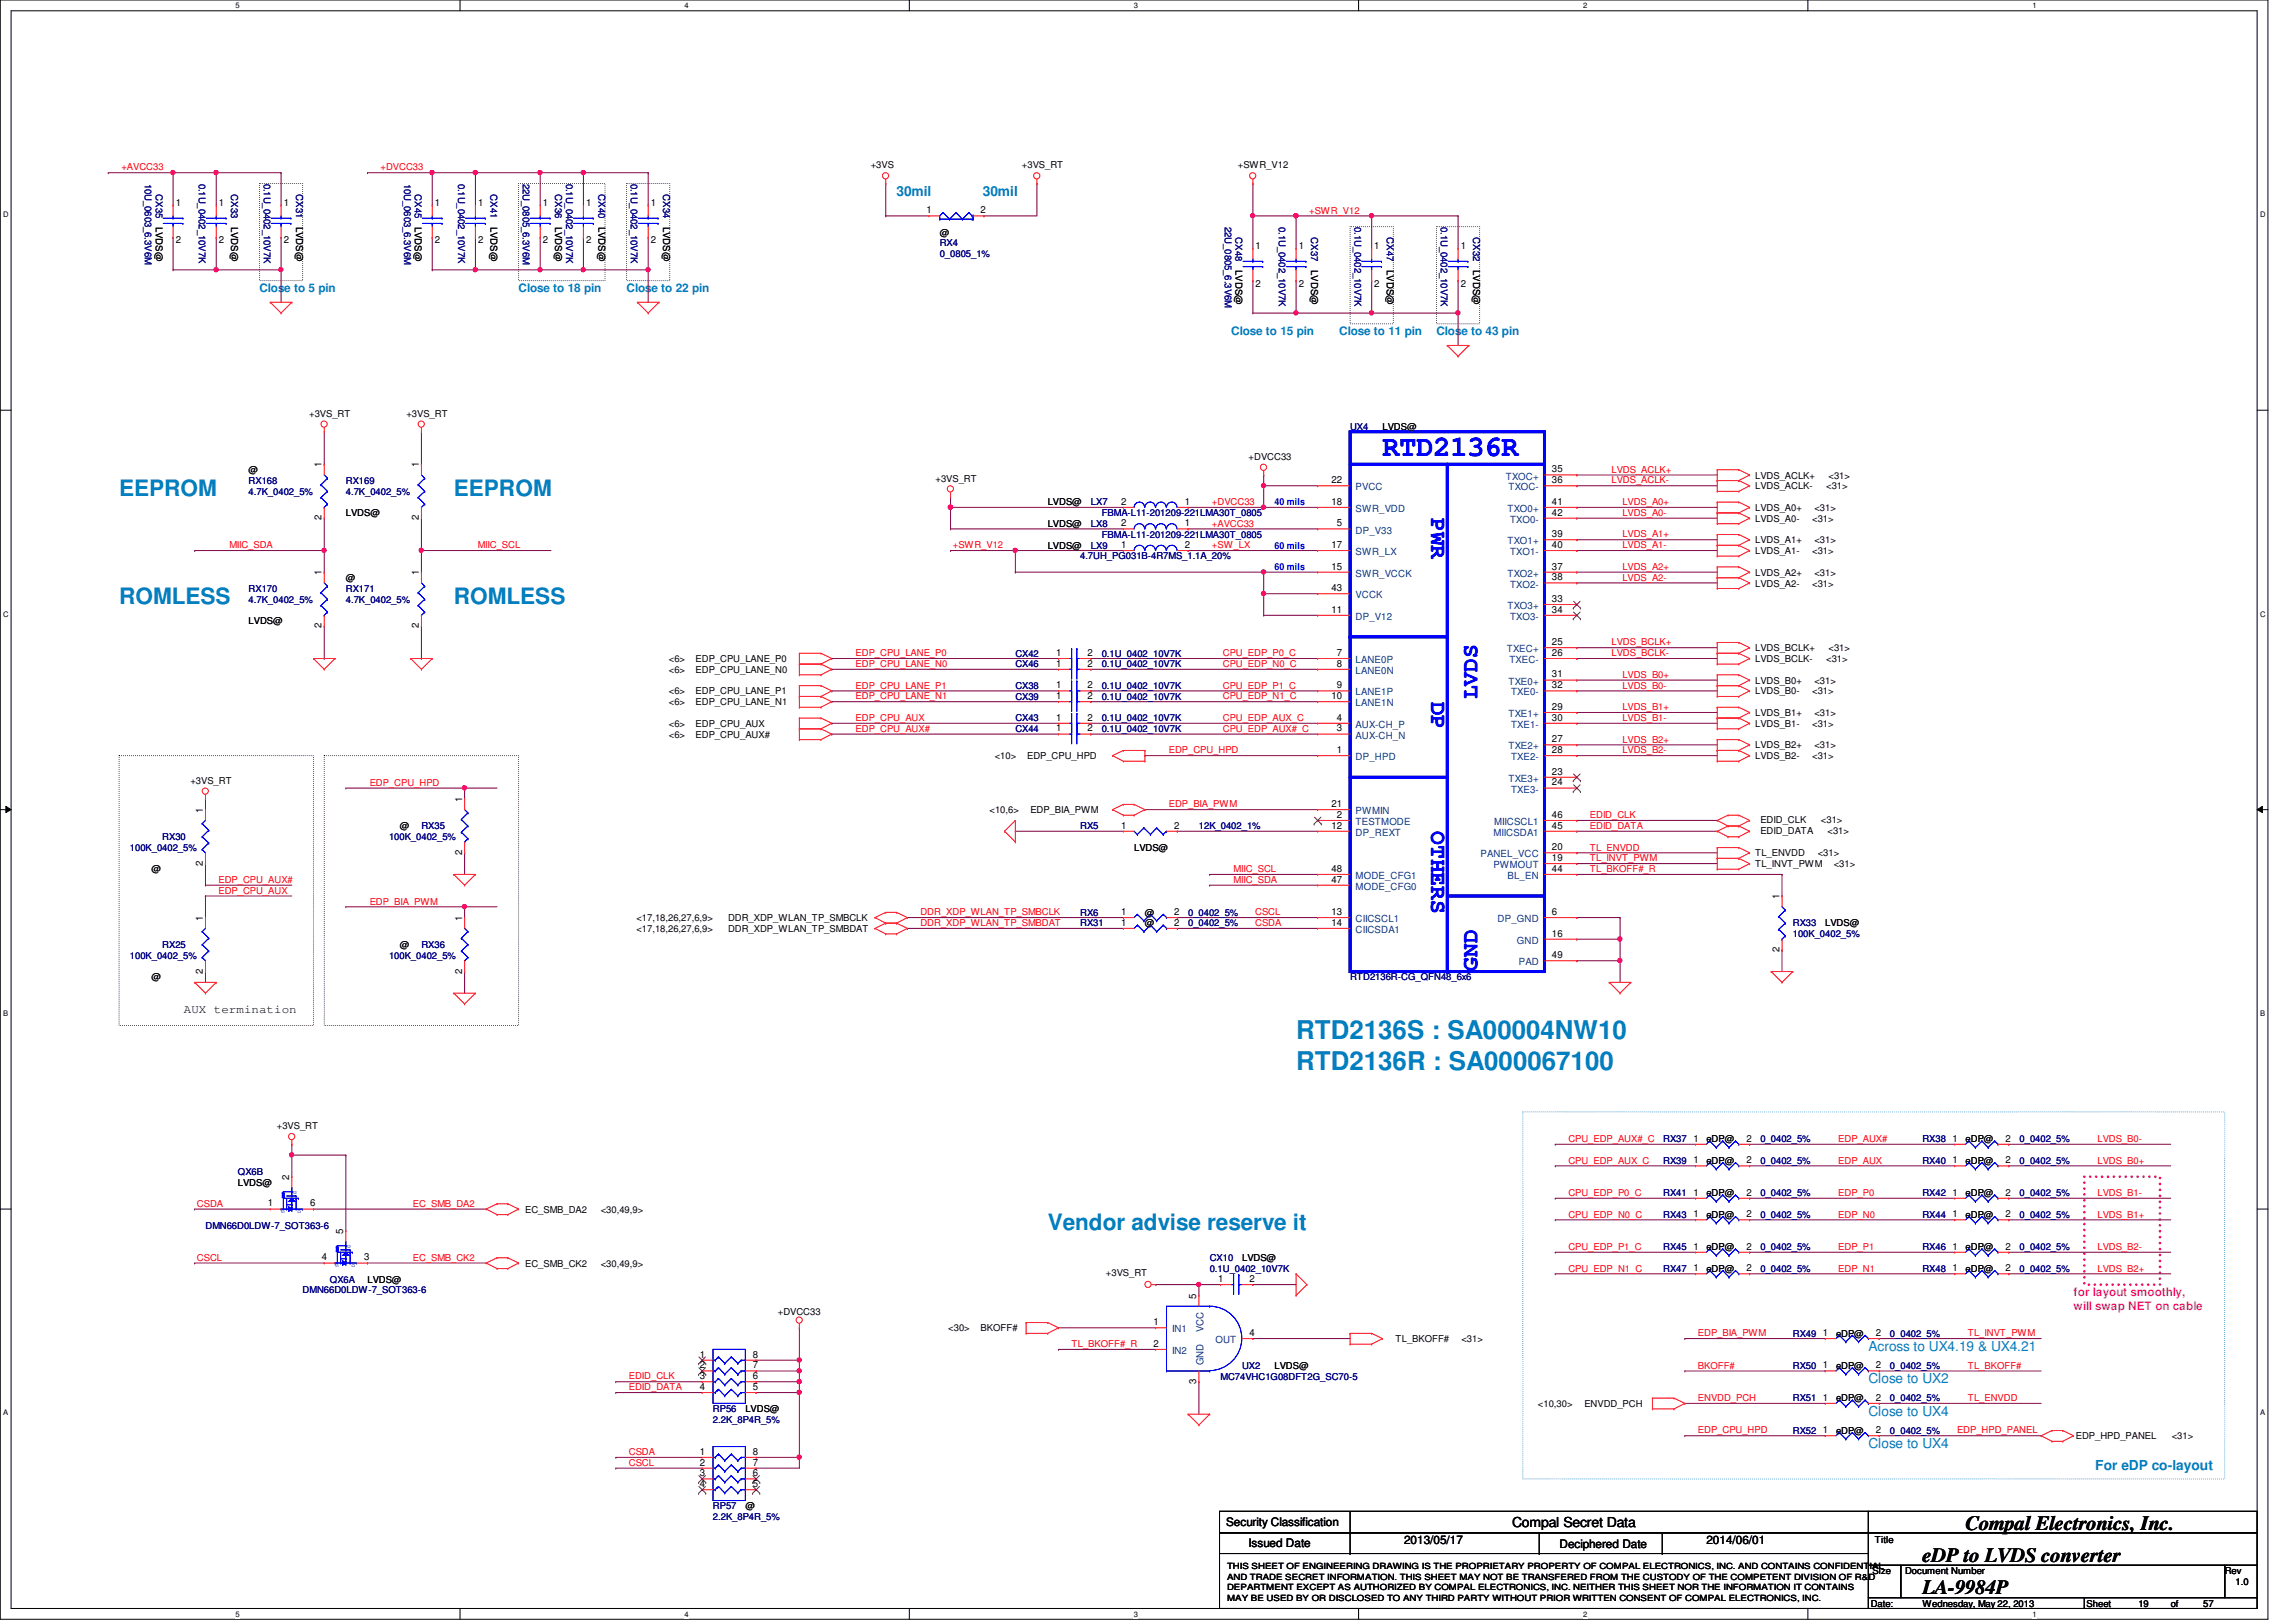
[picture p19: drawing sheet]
<svg xmlns="http://www.w3.org/2000/svg" width="297mm" height="210mm" viewBox="0 0 297 210" stroke-linecap="round" stroke-linejoin="round" font-family="sans-serif">
<defs><g id="words">
<text font-size="3.8" fill="#00f" x="178.9" y="59.1">RTD2136R</text>
<g font-size="3.3" fill="#0080c0">
<text x="167.7" y="134.5">RTD2136S : SA00004NW10</text>
<text x="167.7" y="138.5">RTD2136R : SA000067100</text>
</g>
<g font-size="2.9" fill="#0080c0">
<text x="15.4" y="64.2">EEPROM</text>
<text x="58.7" y="64.2">EEPROM</text>
<text x="15.4" y="78.1">ROMLESS</text>
<text x="58.7" y="78.1">ROMLESS</text>
<text x="135.5" y="159.2">Vendor advise reserve it</text>
</g>
<g font-size="2.9" fill="#00f">
<text x="185.2" y="67.1" transform="rotate(90 185.2 67.1)">PWR</text>
<text x="185.2" y="90.8" transform="rotate(90 185.2 90.8)">DP</text>
<text x="191.1" y="90.5" transform="rotate(-90 191.1 90.5)">LVDS</text>
<text x="185.2" y="107.6" transform="rotate(90 185.2 107.6)">OTHERS</text>
<text x="191.1" y="125.6" transform="rotate(-90 191.1 125.6)">GND</text>
</g>
<g font-size="2.6">
<text x="254.3" y="198">Compal Electronics, Inc.</text>
<text x="248.7" y="202.1">eDP to LVDS converter</text>
<text x="248.7" y="206.3">LA-9984P</text>
</g>
<g font-size="1.8" fill="#0080c0">
<text x="116" y="25.4">30mil</text>
<text x="127.2" y="25.4">30mil</text>
<text x="241.7" y="174.8">Across to UX4.19 &amp; UX4.21</text>
<text x="241.7" y="179">Close to UX2</text>
<text x="241.7" y="183.2">Close to UX4</text>
<text x="241.7" y="187.4">Close to UX4</text>
<text x="271.1" y="190.2">For eDP co-layout</text>
</g>
<text font-size="1.8" x="195.6" y="197.6">Compal Secret Data</text>
<g font-size="1.5" fill="#0080c0">
<text x="33.6" y="37.8">Close to 5 pin</text>
<text x="67.1" y="37.8">Close to 18 pin</text>
<text x="81.1" y="37.8">Close to 22 pin</text>
<text x="159.3" y="43.3">Close to 15 pin</text>
<text x="173.3" y="43.3">Close to 11 pin</text>
<text x="185.8" y="43.3">Close to 43 pin</text>
</g>
<g font-size="1.5">
<text x="23.8" y="131.1">AUX termination</text>
<text x="158.6" y="197.5">Security Classification</text>
<text x="161.5" y="200.2">Issued Date</text>
<text x="181.6" y="199.8">2013/05/17</text>
<text x="201.8" y="200.3">Deciphered Date</text>
<text x="220.8" y="199.8">2014/06/01</text>
</g>
<g font-size="1.5" fill="#f0f">
<text x="268.3" y="167.7">for layout smoothly,</text>
<text x="268.3" y="169.5">will swap NET on cable</text>
</g>
<g font-size="1.3">
<text x="22.7" y="26.7">1</text>
<text x="28.3" y="26.7">1</text>
<text x="36.7" y="26.7">1</text>
<text x="56.3" y="26.7">1</text>
<text x="61.8" y="26.7">1</text>
<text x="70.2" y="26.7">1</text>
<text x="75.8" y="26.7">1</text>
<text x="84.2" y="26.7">1</text>
<text x="119.9" y="27.6">1</text>
<text x="126.9" y="27.6">2</text>
<text x="22.7" y="31.5">2</text>
<text x="28.3" y="31.5">2</text>
<text x="36.7" y="31.5">2</text>
<text x="56.3" y="31.5">2</text>
<text x="61.8" y="31.5">2</text>
<text x="70.2" y="31.5">2</text>
<text x="75.8" y="31.5">2</text>
<text x="84.2" y="31.5">2</text>
<text x="162.4" y="32.3">1</text>
<text x="168" y="32.3">1</text>
<text x="177.8" y="32.3">1</text>
<text x="189" y="32.3">1</text>
<text x="162.4" y="37.1">2</text>
<text x="168" y="37.1">2</text>
<text x="177.8" y="37.1">2</text>
<text x="189" y="37.1">2</text>
<text x="41.6" y="60.5" transform="rotate(-90 41.6 60.5)">1</text>
<text x="54.2" y="60.5" transform="rotate(-90 54.2 60.5)">1</text>
<text x="145" y="65.3">2</text>
<text x="153.3" y="65.3">1</text>
<text x="172.3" y="65.3">18</text>
<text x="172.3" y="62.5">22</text>
<text x="200.8" y="62.5">36</text>
<text x="200.8" y="61.1">35</text>
<text x="200.8" y="65.3">41</text>
<text x="41.6" y="67.3" transform="rotate(-90 41.6 67.3)">2</text>
<text x="54.2" y="67.3" transform="rotate(-90 54.2 67.3)">2</text>
<text x="145" y="70.9">1</text>
<text x="145" y="68.1">2</text>
<text x="153.3" y="70.9">2</text>
<text x="153.3" y="68.1">1</text>
<text x="172.3" y="70.9">17</text>
<text x="173" y="68.1">5</text>
<text x="200.8" y="70.9">40</text>
<text x="200.8" y="69.5">39</text>
<text x="200.8" y="66.7">42</text>
<text x="41.6" y="74.5" transform="rotate(-90 41.6 74.5)">1</text>
<text x="54.2" y="74.5" transform="rotate(-90 54.2 74.5)">1</text>
<text x="172.3" y="76.5">43</text>
<text x="172.3" y="73.7">15</text>
<text x="200.8" y="77.9">33</text>
<text x="200.8" y="75.1">38</text>
<text x="200.8" y="73.7">37</text>
<text x="41.6" y="81.3" transform="rotate(-90 41.6 81.3)">2</text>
<text x="54.2" y="81.3" transform="rotate(-90 54.2 81.3)">2</text>
<text x="172.3" y="79.3">11</text>
<text x="200.8" y="79.3">34</text>
<text x="200.8" y="83.5">25</text>
<text x="136.6" y="89.1">1</text>
<text x="136.6" y="86.3">1</text>
<text x="136.6" y="84.9">1</text>
<text x="140.7" y="89.1">2</text>
<text x="140.7" y="86.3">2</text>
<text x="140.7" y="84.9">2</text>
<text x="173" y="84.9">7</text>
<text x="173" y="86.3">8</text>
<text x="173" y="89.1">9</text>
<text x="200.8" y="84.9">26</text>
<text x="200.8" y="89.1">32</text>
<text x="200.8" y="87.7">31</text>
<text x="136.6" y="94.7">1</text>
<text x="136.6" y="93.3">1</text>
<text x="136.6" y="90.5">1</text>
<text x="140.7" y="94.7">2</text>
<text x="140.7" y="93.3">2</text>
<text x="140.7" y="90.5">2</text>
<text x="172.3" y="90.5">10</text>
<text x="173" y="93.3">4</text>
<text x="173" y="94.7">3</text>
<text x="200.8" y="93.3">30</text>
<text x="200.8" y="91.9">29</text>
<text x="173" y="97.5">1</text>
<text x="200.8" y="97.5">28</text>
<text x="200.8" y="96.1">27</text>
<text x="200.8" y="101.6">24</text>
<text x="200.8" y="100.2">23</text>
<text x="26.2" y="105.2" transform="rotate(-90 26.2 105.2)">1</text>
<text x="59.8" y="103.8" transform="rotate(-90 59.8 103.8)">1</text>
<text x="145" y="107.2">1</text>
<text x="151.9" y="107.2">2</text>
<text x="172.3" y="104.4">21</text>
<text x="172.3" y="107.2">12</text>
<text x="173" y="105.8">2</text>
<text x="200.8" y="105.8">46</text>
<text x="200.8" y="107.2">45</text>
<text x="26.2" y="112" transform="rotate(-90 26.2 112)">2</text>
<text x="59.8" y="110.6" transform="rotate(-90 59.8 110.6)">2</text>
<text x="172.3" y="112.8">48</text>
<text x="200.8" y="110">20</text>
<text x="200.8" y="111.4">19</text>
<text x="200.8" y="112.8">44</text>
<text x="26.2" y="119.2" transform="rotate(-90 26.2 119.2)">1</text>
<text x="59.8" y="119.2" transform="rotate(-90 59.8 119.2)">1</text>
<text x="145" y="119.8">1</text>
<text x="145" y="118.4">1</text>
<text x="151.9" y="119.8">2</text>
<text x="151.9" y="118.4">2</text>
<text x="172.3" y="118.4">13</text>
<text x="172.3" y="119.8">14</text>
<text x="172.3" y="114.2">47</text>
<text x="200.8" y="118.4">6</text>
<text x="230.2" y="116.4" transform="rotate(-90 230.2 116.4)">1</text>
<text x="26.2" y="126" transform="rotate(-90 26.2 126)">2</text>
<text x="59.8" y="126" transform="rotate(-90 59.8 126)">2</text>
<text x="200.8" y="121.2">16</text>
<text x="200.8" y="124">49</text>
<text x="230.2" y="123.2" transform="rotate(-90 230.2 123.2)">2</text>
<text x="219.1" y="147.7">1</text>
<text x="225.9" y="147.7">2</text>
<text x="252.6" y="147.7">1</text>
<text x="259.5" y="147.7">2</text>
<text x="37.4" y="152.7" transform="rotate(-90 37.4 152.7)">2</text>
<text x="219.1" y="154.7">1</text>
<text x="219.1" y="150.5">1</text>
<text x="225.9" y="154.7">2</text>
<text x="225.9" y="150.5">2</text>
<text x="252.6" y="150.5">1</text>
<text x="252.6" y="154.7">1</text>
<text x="259.5" y="150.5">2</text>
<text x="259.5" y="154.7">2</text>
<text x="34.7" y="156.1">1</text>
<text x="40.1" y="156.1">6</text>
<text x="44.4" y="159.7" transform="rotate(-90 44.4 159.7)">5</text>
<text x="219.1" y="157.5">1</text>
<text x="219.1" y="161.7">1</text>
<text x="225.9" y="157.5">2</text>
<text x="225.9" y="161.7">2</text>
<text x="252.6" y="157.5">1</text>
<text x="252.6" y="161.7">1</text>
<text x="259.5" y="157.5">2</text>
<text x="259.5" y="161.7">2</text>
<text x="41.7" y="163.1">4</text>
<text x="47.1" y="163.1">3</text>
<text x="157.6" y="165.9">1</text>
<text x="161.7" y="165.9">2</text>
<text x="219.1" y="164.5">1</text>
<text x="225.9" y="164.5">2</text>
<text x="252.6" y="164.5">1</text>
<text x="259.5" y="164.5">2</text>
<text x="149.2" y="171.5">1</text>
<text x="154.8" y="168.1" transform="rotate(-90 154.8 168.1)">5</text>
<text x="161.7" y="172.9">4</text>
<text x="235.8" y="172.9">1</text>
<text x="242.7" y="172.9">2</text>
<text x="90.5" y="175.7">1</text>
<text x="90.5" y="177.1">2</text>
<text x="90.5" y="178.5">3</text>
<text x="90.5" y="179.9">4</text>
<text x="97.4" y="175.7">8</text>
<text x="97.4" y="177.1">7</text>
<text x="97.4" y="178.5">6</text>
<text x="97.4" y="179.9">5</text>
<text x="149.2" y="174.3">2</text>
<text x="154.8" y="179.1" transform="rotate(-90 154.8 179.1)">3</text>
<text x="235.8" y="177.1">1</text>
<text x="242.7" y="177.1">2</text>
<text x="235.8" y="185.5">1</text>
<text x="235.8" y="181.3">1</text>
<text x="242.7" y="185.5">2</text>
<text x="242.7" y="181.3">2</text>
<text x="90.5" y="188.3">1</text>
<text x="90.5" y="189.7">2</text>
<text x="90.5" y="191.1">3</text>
<text x="97.4" y="188.3">8</text>
<text x="97.4" y="189.7">7</text>
<text x="97.4" y="191.1">6</text>
<text x="90.5" y="192.4">4</text>
<text x="97.4" y="192.4">5</text>
</g>
<g font-size="1.3" fill="#004080">
<text x="175.4" y="63.5">PVCC</text>
<text x="194.8" y="62.1">TXOC+</text>
<text x="195.2" y="63.5">TXOC-</text>
<text x="175.4" y="69">DP_V33</text>
<text x="175.4" y="71.8">SWR_LX</text>
<text x="175.4" y="66.3">SWR_VDD</text>
<text x="195" y="70.4">TXO1+</text>
<text x="195" y="66.3">TXO0+</text>
<text x="195.4" y="71.8">TXO1-</text>
<text x="195.4" y="67.6">TXO0-</text>
<text x="175.4" y="77.4">VCCK</text>
<text x="175.4" y="74.6">SWR_VCCK</text>
<text x="195" y="74.6">TXO2+</text>
<text x="195.4" y="76">TXO2-</text>
<text x="175.4" y="80.2">DP_V12</text>
<text x="195" y="78.8">TXO3+</text>
<text x="195.4" y="80.2">TXO3-</text>
<text x="175.4" y="85.8">LANE0P</text>
<text x="175.4" y="87.2">LANE0N</text>
<text x="194.9" y="84.4">TXEC+</text>
<text x="195.2" y="88.6">TXE0+</text>
<text x="195.3" y="85.8">TXEC-</text>
<text x="175.4" y="90">LANE1P</text>
<text x="175.4" y="91.4">LANE1N</text>
<text x="175.4" y="94.2">AUX-CH_P</text>
<text x="175.4" y="95.6">AUX-CH_N</text>
<text x="195.2" y="92.8">TXE1+</text>
<text x="195.5" y="90">TXE0-</text>
<text x="195.5" y="94.2">TXE1-</text>
<text x="175.4" y="98.4">DP_HPD</text>
<text x="195.2" y="97">TXE2+</text>
<text x="195.2" y="101.2">TXE3+</text>
<text x="195.5" y="98.4">TXE2-</text>
<text x="175.4" y="105.4">PWMIN</text>
<text x="175.4" y="106.8">TESTMODE</text>
<text x="193.3" y="106.8">MIICSCL1</text>
<text x="195.5" y="102.6">TXE3-</text>
<text x="175.4" y="113.7">MODE_CFG1</text>
<text x="175.4" y="108.2">DP_REXT</text>
<text x="191.6" y="111">PANEL_VCC</text>
<text x="193.2" y="112.4">PWMOUT</text>
<text x="193.2" y="108.2">MIICSDA1</text>
<text x="195" y="113.7">BL_EN</text>
<text x="175.4" y="119.3">CIICSCL1</text>
<text x="175.4" y="115.1">MODE_CFG0</text>
<text x="193.8" y="119.3">DP_GND</text>
<text x="175.4" y="120.7">CIICSDA1</text>
<text x="196.3" y="122.1">GND</text>
<text x="196.5" y="124.9">PAD</text>
<text x="151.6" y="172.4">IN1</text>
<text x="155.7" y="172.4" transform="rotate(-90 155.7 172.4)">VCC</text>
<text x="157.3" y="173.8">OUT</text>
<text x="151.6" y="175.2">IN2</text>
<text x="155.7" y="176.7" transform="rotate(-90 155.7 176.7)">GND</text>
</g>
<g font-size="1.2" fill="#f00">
<text x="15.7" y="22.1">+AVCC33</text>
<text x="49.2" y="22.1">+DVCC33</text>
<text x="169.4" y="27.6">+SWR_V12</text>
<text x="156.8" y="65.4">+DVCC33</text>
<text x="208.5" y="61.2">LVDS_ACLK+</text>
<text x="208.5" y="62.6">LVDS_ACLK-</text>
<text x="209.9" y="65.4">LVDS_A0+</text>
<text x="29.7" y="71">MIIC_SDA</text>
<text x="61.8" y="71">MIIC_SCL</text>
<text x="123.3" y="71">+SWR_V12</text>
<text x="156.8" y="68.2">+AVCC33</text>
<text x="156.8" y="71">+SW_LX</text>
<text x="209.9" y="66.8">LVDS_A0-</text>
<text x="209.9" y="69.6">LVDS_A1+</text>
<text x="209.9" y="71">LVDS_A1-</text>
<text x="209.9" y="73.7">LVDS_A2+</text>
<text x="209.9" y="75.1">LVDS_A2-</text>
<text x="208.5" y="83.5">LVDS_BCLK+</text>
<text x="110.7" y="89.1">EDP_CPU_LANE_P1</text>
<text x="110.7" y="84.9">EDP_CPU_LANE_P0</text>
<text x="110.7" y="86.3">EDP_CPU_LANE_N0</text>
<text x="158.2" y="84.9">CPU_EDP_P0_C</text>
<text x="158.2" y="86.3">CPU_EDP_N0_C</text>
<text x="158.2" y="89.1">CPU_EDP_P1_C</text>
<text x="208.5" y="84.9">LVDS_BCLK-</text>
<text x="209.9" y="87.7">LVDS_B0+</text>
<text x="209.9" y="89.1">LVDS_B0-</text>
<text x="110.7" y="90.5">EDP_CPU_LANE_N1</text>
<text x="110.7" y="93.3">EDP_CPU_AUX</text>
<text x="110.7" y="94.7">EDP_CPU_AUX#</text>
<text x="158.2" y="90.5">CPU_EDP_N1_C</text>
<text x="158.2" y="93.3">CPU_EDP_AUX_C</text>
<text x="158.2" y="94.7">CPU_EDP_AUX#_C</text>
<text x="209.9" y="91.9">LVDS_B1+</text>
<text x="209.9" y="93.3">LVDS_B1-</text>
<text x="47.8" y="101.7">EDP_CPU_HPD</text>
<text x="151.2" y="97.5">EDP_CPU_HPD</text>
<text x="209.9" y="96.1">LVDS_B2+</text>
<text x="209.9" y="97.5">LVDS_B2-</text>
<text x="151.2" y="104.5">EDP_BIA_PWM</text>
<text x="205.7" y="105.9">EDID_CLK</text>
<text x="205.7" y="107.3">EDID_DATA</text>
<text x="159.6" y="112.9">MIIC_SCL</text>
<text x="205.7" y="112.9">TL_BKOFF#_R</text>
<text x="205.7" y="111.5">TL_INVT_PWM</text>
<text x="205.7" y="110.1">TL_ENVDD</text>
<text x="28.3" y="114.3">EDP_CPU_AUX#</text>
<text x="28.3" y="115.7">EDP_CPU_AUX</text>
<text x="47.8" y="117.1">EDP_BIA_PWM</text>
<text x="119.1" y="119.8">DDR_XDP_WLAN_TP_SMBDAT</text>
<text x="119.1" y="118.4">DDR_XDP_WLAN_TP_SMBCLK</text>
<text x="159.6" y="114.3">MIIC_SDA</text>
<text x="162.4" y="119.8">CSDA</text>
<text x="162.4" y="118.4">CSCL</text>
<text x="202.9" y="147.8">CPU_EDP_AUX#_C</text>
<text x="237.8" y="147.8">EDP_AUX#</text>
<text x="271.4" y="147.8">LVDS_B0-</text>
<text x="202.9" y="154.8">CPU_EDP_P0_C</text>
<text x="202.9" y="150.6">CPU_EDP_AUX_C</text>
<text x="237.8" y="154.8">EDP_P0</text>
<text x="237.8" y="150.6">EDP_AUX</text>
<text x="271.4" y="154.8">LVDS_B1-</text>
<text x="271.4" y="150.6">LVDS_B0+</text>
<text x="25.5" y="156.2">CSDA</text>
<text x="53.4" y="156.2">EC_SMB_DA2</text>
<text x="202.9" y="157.6">CPU_EDP_N0_C</text>
<text x="202.9" y="161.8">CPU_EDP_P1_C</text>
<text x="237.8" y="157.6">EDP_N0</text>
<text x="237.8" y="161.8">EDP_P1</text>
<text x="271.4" y="157.6">LVDS_B1+</text>
<text x="271.4" y="161.8">LVDS_B2-</text>
<text x="25.5" y="163.2">CSCL</text>
<text x="53.4" y="163.2">EC_SMB_CK2</text>
<text x="202.9" y="164.5">CPU_EDP_N1_C</text>
<text x="237.8" y="164.5">EDP_N1</text>
<text x="271.4" y="164.5">LVDS_B2+</text>
<text x="219.7" y="172.9">EDP_BIA_PWM</text>
<text x="254.6" y="172.9">TL_INVT_PWM</text>
<text x="81.4" y="179.9">EDID_DATA</text>
<text x="81.4" y="178.5">EDID_CLK</text>
<text x="138.6" y="174.3">TL_BKOFF#_R</text>
<text x="219.7" y="177.1">BKOFF#</text>
<text x="254.6" y="177.1">TL_BKOFF#</text>
<text x="219.7" y="185.5">EDP_CPU_HPD</text>
<text x="219.7" y="181.3">ENVDD_PCH</text>
<text x="253.2" y="185.5">EDP_HPD_PANEL</text>
<text x="254.6" y="181.3">TL_ENVDD</text>
<text x="81.4" y="189.7">CSCL</text>
<text x="81.4" y="188.3">CSDA</text>
</g>
<g font-size="1.2" fill="#000080">
<text x="18.8" y="23.7" transform="rotate(90 18.8 23.7)">10U_0603_6.3V6M</text>
<text x="25.7" y="23.7" transform="rotate(90 25.7 23.7)">0.1U_0402_10V7K</text>
<text x="34.1" y="23.7" transform="rotate(90 34.1 23.7)">0.1U_0402_10V7K</text>
<text x="52.3" y="23.7" transform="rotate(90 52.3 23.7)">10U_0603_6.3V6M</text>
<text x="59.3" y="23.7" transform="rotate(90 59.3 23.7)">0.1U_0402_10V7K</text>
<text x="67.6" y="23.7" transform="rotate(90 67.6 23.7)">22U_0805_6.3V6M</text>
<text x="73.2" y="23.7" transform="rotate(90 73.2 23.7)">0.1U_0402_10V7K</text>
<text x="81.6" y="23.7" transform="rotate(90 81.6 23.7)">0.1U_0402_10V7K</text>
<text x="20.1" y="25.1" transform="rotate(90 20.1 25.1)">CX35</text>
<text x="29.9" y="25.1" transform="rotate(90 29.9 25.1)">CX33</text>
<text x="38.3" y="25.1" transform="rotate(90 38.3 25.1)">CX31</text>
<text x="53.7" y="25.1" transform="rotate(90 53.7 25.1)">CX45</text>
<text x="63.5" y="25.1" transform="rotate(90 63.5 25.1)">CX41</text>
<text x="71.8" y="25.1" transform="rotate(90 71.8 25.1)">CX36</text>
<text x="77.4" y="25.1" transform="rotate(90 77.4 25.1)">CX40</text>
<text x="85.8" y="25.1" transform="rotate(90 85.8 25.1)">CX34</text>
<text x="158.5" y="29.3" transform="rotate(90 158.5 29.3)">22U_0805_6.3V6M</text>
<text x="165.4" y="29.3" transform="rotate(90 165.4 29.3)">0.1U_0402_10V7K</text>
<text x="175.2" y="29.3" transform="rotate(90 175.2 29.3)">0.1U_0402_10V7K</text>
<text x="186.4" y="29.3" transform="rotate(90 186.4 29.3)">0.1U_0402_10V7K</text>
<text x="121.6" y="31.9">RX4</text>
<text x="121.6" y="33.3">0_0805_1%</text>
<text x="159.8" y="30.7" transform="rotate(90 159.8 30.7)">CX48</text>
<text x="169.6" y="30.7" transform="rotate(90 169.6 30.7)">CX37</text>
<text x="179.4" y="30.7" transform="rotate(90 179.4 30.7)">CX47</text>
<text x="190.6" y="30.7" transform="rotate(90 190.6 30.7)">CX32</text>
<text x="174.7" y="55.6">UX4</text>
<text x="32.2" y="62.6">RX168</text>
<text x="32.2" y="64">4.7K_0402_5%</text>
<text x="44.7" y="62.6">RX169</text>
<text x="44.7" y="64">4.7K_0402_5%</text>
<text x="141.1" y="65.4">LX7</text>
<text x="141.1" y="71">LX9</text>
<text x="141.1" y="68.2">LX8</text>
<text x="142.5" y="69.6">FBMA-L11-201209-221LMA30T_0805</text>
<text x="142.5" y="66.8">FBMA-L11-201209-221LMA30T_0805</text>
<text x="32.2" y="76.6">RX170</text>
<text x="32.2" y="78">4.7K_0402_5%</text>
<text x="44.7" y="76.6">RX171</text>
<text x="44.7" y="78">4.7K_0402_5%</text>
<text x="139.7" y="72.4">4.7UH_PG031B-4R7MS_1.1A_20%</text>
<text x="131.4" y="89.2">CX38</text>
<text x="131.4" y="86.4">CX46</text>
<text x="131.4" y="85">CX42</text>
<text x="142.5" y="89.2">0.1U_0402_10V7K</text>
<text x="142.5" y="86.4">0.1U_0402_10V7K</text>
<text x="142.5" y="85">0.1U_0402_10V7K</text>
<text x="131.4" y="94.7">CX44</text>
<text x="131.4" y="93.3">CX43</text>
<text x="131.4" y="90.6">CX39</text>
<text x="142.5" y="94.7">0.1U_0402_10V7K</text>
<text x="142.5" y="93.3">0.1U_0402_10V7K</text>
<text x="142.5" y="90.6">0.1U_0402_10V7K</text>
<text x="54.5" y="107.3">RX35</text>
<text x="139.7" y="107.3">RX5</text>
<text x="155.1" y="107.3">12K_0402_1%</text>
<text x="16.8" y="110.1">100K_0402_5%</text>
<text x="21" y="108.7">RX30</text>
<text x="50.3" y="108.7">100K_0402_5%</text>
<text x="139.7" y="119.9">RX31</text>
<text x="139.7" y="118.5">RX6</text>
<text x="153.7" y="119.9">0_0402_5%</text>
<text x="153.7" y="118.5">0_0402_5%</text>
<text x="231.9" y="119.9">RX33</text>
<text x="16.8" y="124.1">100K_0402_5%</text>
<text x="21" y="122.7">RX25</text>
<text x="50.3" y="124.1">100K_0402_5%</text>
<text x="54.5" y="122.7">RX36</text>
<text x="231.9" y="121.3">100K_0402_5%</text>
<text x="174.7" y="126.9">RTD2136R-CG_QFN48_6x6</text>
<text x="215.2" y="147.8">RX37</text>
<text x="227.7" y="147.8">0_0402_5%</text>
<text x="248.7" y="147.8">RX38</text>
<text x="261.3" y="147.8">0_0402_5%</text>
<text x="30.8" y="152">QX6B</text>
<text x="215.2" y="154.8">RX41</text>
<text x="215.2" y="150.6">RX39</text>
<text x="227.7" y="154.8">0_0402_5%</text>
<text x="227.7" y="150.6">0_0402_5%</text>
<text x="248.7" y="150.6">RX40</text>
<text x="248.7" y="154.8">RX42</text>
<text x="261.3" y="150.6">0_0402_5%</text>
<text x="261.3" y="154.8">0_0402_5%</text>
<text x="26.6" y="159">DMN66D0LDW-7_SOT363-6</text>
<text x="215.2" y="157.6">RX43</text>
<text x="215.2" y="161.8">RX45</text>
<text x="227.7" y="157.6">0_0402_5%</text>
<text x="227.7" y="161.8">0_0402_5%</text>
<text x="248.7" y="157.6">RX44</text>
<text x="248.7" y="161.8">RX46</text>
<text x="261.3" y="157.6">0_0402_5%</text>
<text x="261.3" y="161.8">0_0402_5%</text>
<text x="39.2" y="167.4">DMN66D0LDW-7_SOT363-6</text>
<text x="42.7" y="166">QX6A</text>
<text x="156.5" y="163.2">CX10</text>
<text x="156.5" y="164.6">0.1U_0402_10V7K</text>
<text x="215.2" y="164.6">RX47</text>
<text x="227.7" y="164.6">0_0402_5%</text>
<text x="248.7" y="164.6">RX48</text>
<text x="261.3" y="164.6">0_0402_5%</text>
<text x="231.9" y="173">RX49</text>
<text x="244.5" y="173">0_0402_5%</text>
<text x="157.9" y="178.6">MC74VHC1G08DFT2G_SC70-5</text>
<text x="160.7" y="177.2">UX2</text>
<text x="231.9" y="177.2">RX50</text>
<text x="244.5" y="177.2">0_0402_5%</text>
<text x="92.2" y="182.8">RP56</text>
<text x="92.2" y="184.1">2.2K_8P4R_5%</text>
<text x="231.9" y="185.5">RX52</text>
<text x="231.9" y="181.4">RX51</text>
<text x="244.5" y="185.5">0_0402_5%</text>
<text x="244.5" y="181.4">0_0402_5%</text>
<text x="92.2" y="195.3">RP57</text>
<text x="92.2" y="196.7">2.2K_8P4R_5%</text>
</g>
<g font-size="1.2">
<text x="112.6" y="21.8">+3VS</text>
<text x="132.2" y="21.8">+3VS_RT</text>
<text x="160.1" y="21.8">+SWR_V12</text>
<text x="20.1" y="29.3" transform="rotate(90 20.1 29.3)">LVDS@</text>
<text x="29.9" y="29.3" transform="rotate(90 29.9 29.3)">LVDS@</text>
<text x="38.3" y="29.3" transform="rotate(90 38.3 29.3)">LVDS@</text>
<text x="53.7" y="29.3" transform="rotate(90 53.7 29.3)">LVDS@</text>
<text x="63.5" y="29.3" transform="rotate(90 63.5 29.3)">LVDS@</text>
<text x="71.8" y="29.3" transform="rotate(90 71.8 29.3)">LVDS@</text>
<text x="77.4" y="29.3" transform="rotate(90 77.4 29.3)">LVDS@</text>
<text x="85.8" y="29.3" transform="rotate(90 85.8 29.3)">LVDS@</text>
<text x="121.6" y="30.5">@</text>
<text x="159.8" y="34.9" transform="rotate(90 159.8 34.9)">LVDS@</text>
<text x="169.6" y="34.9" transform="rotate(90 169.6 34.9)">LVDS@</text>
<text x="179.4" y="34.9" transform="rotate(90 179.4 34.9)">LVDS@</text>
<text x="190.6" y="34.9" transform="rotate(90 190.6 34.9)">LVDS@</text>
<text x="40" y="53.9">+3VS_RT</text>
<text x="52.6" y="53.9">+3VS_RT</text>
<text x="161.5" y="59.5">+DVCC33</text>
<text x="178.9" y="55.6">LVDS@</text>
<text x="32.2" y="61.2">@</text>
<text x="121" y="62.3">+3VS_RT</text>
<text x="135.5" y="65.4">LVDS@</text>
<text x="227.1" y="61.9">LVDS_ACLK+</text>
<text x="227.1" y="63.3">LVDS_ACLK-</text>
<text x="236.3" y="63.3">&lt;31&gt;</text>
<text x="236.6" y="61.9">&lt;31&gt;</text>
<text x="44.7" y="66.8">LVDS@</text>
<text x="135.5" y="71">LVDS@</text>
<text x="135.5" y="68.2">LVDS@</text>
<text x="227.1" y="67.5">LVDS_A0-</text>
<text x="227.1" y="66.1">LVDS_A0+</text>
<text x="227.1" y="71.7">LVDS_A1-</text>
<text x="227.1" y="70.3">LVDS_A1+</text>
<text x="234.4" y="67.5">&lt;31&gt;</text>
<text x="234.4" y="71.7">&lt;31&gt;</text>
<text x="234.7" y="66.1">&lt;31&gt;</text>
<text x="234.7" y="70.3">&lt;31&gt;</text>
<text x="44.7" y="75.2">@</text>
<text x="227.1" y="75.9">LVDS_A2-</text>
<text x="227.1" y="74.5">LVDS_A2+</text>
<text x="234.4" y="75.9">&lt;31&gt;</text>
<text x="234.7" y="74.5">&lt;31&gt;</text>
<text x="32.2" y="80.8">LVDS@</text>
<text x="86.5" y="85.7">&lt;6&gt;</text>
<text x="86.5" y="87.1">&lt;6&gt;</text>
<text x="86.5" y="89.9">&lt;6&gt;</text>
<text x="90" y="85.7">EDP_CPU_LANE_P0</text>
<text x="90" y="87.1">EDP_CPU_LANE_N0</text>
<text x="90" y="89.9">EDP_CPU_LANE_P1</text>
<text x="227.1" y="85.7">LVDS_BCLK-</text>
<text x="227.1" y="89.9">LVDS_B0-</text>
<text x="227.1" y="88.5">LVDS_B0+</text>
<text x="227.1" y="84.3">LVDS_BCLK+</text>
<text x="234.4" y="89.9">&lt;31&gt;</text>
<text x="234.7" y="88.5">&lt;31&gt;</text>
<text x="236.3" y="85.7">&lt;31&gt;</text>
<text x="236.6" y="84.3">&lt;31&gt;</text>
<text x="86.5" y="91.3">&lt;6&gt;</text>
<text x="86.5" y="94.1">&lt;6&gt;</text>
<text x="86.5" y="95.5">&lt;6&gt;</text>
<text x="90" y="91.3">EDP_CPU_LANE_N1</text>
<text x="90" y="94.1">EDP_CPU_AUX</text>
<text x="90" y="95.5">EDP_CPU_AUX#</text>
<text x="227.1" y="94.1">LVDS_B1-</text>
<text x="227.1" y="92.7">LVDS_B1+</text>
<text x="234.4" y="94.1">&lt;31&gt;</text>
<text x="234.7" y="92.7">&lt;31&gt;</text>
<text x="24.6" y="101.4">+3VS_RT</text>
<text x="128.7" y="98.3">&lt;10&gt;</text>
<text x="132.9" y="98.3">EDP_CPU_HPD</text>
<text x="227.1" y="98.3">LVDS_B2-</text>
<text x="227.1" y="96.9">LVDS_B2+</text>
<text x="234.4" y="98.3">&lt;31&gt;</text>
<text x="234.7" y="96.9">&lt;31&gt;</text>
<text x="51.7" y="107.3">@</text>
<text x="128" y="105.2">&lt;10,6&gt;</text>
<text x="133.3" y="105.2">EDP_BIA_PWM</text>
<text x="227.7" y="106.5">EDID_CLK</text>
<text x="227.7" y="107.9">EDID_DATA</text>
<text x="235.6" y="106.5">&lt;31&gt;</text>
<text x="236.4" y="107.9">&lt;31&gt;</text>
<text x="19.6" y="112.9">@</text>
<text x="146.7" y="110.1">LVDS@</text>
<text x="227.1" y="112.2">TL_INVT_PWM</text>
<text x="227.1" y="110.8">TL_ENVDD</text>
<text x="235.2" y="110.8">&lt;31&gt;</text>
<text x="237.2" y="112.2">&lt;31&gt;</text>
<text x="82.3" y="119.2">&lt;17,18,26,27,6,9&gt;</text>
<text x="94.2" y="119.2">DDR_XDP_WLAN_TP_SMBCLK</text>
<text x="148.1" y="119.9">@</text>
<text x="148.1" y="118.5">@</text>
<text x="236.1" y="119.9">LVDS@</text>
<text x="51.7" y="122.7">@</text>
<text x="82.3" y="120.6">&lt;17,18,26,27,6,9&gt;</text>
<text x="94.2" y="120.6">DDR_XDP_WLAN_TP_SMBDAT</text>
<text x="19.6" y="126.9">@</text>
<text x="35.8" y="146.1">+3VS_RT</text>
<text x="220.8" y="147.8">eDP@</text>
<text x="254.3" y="147.8">eDP@</text>
<text x="30.8" y="153.4">LVDS@</text>
<text x="220.8" y="154.8">eDP@</text>
<text x="220.8" y="150.6">eDP@</text>
<text x="254.3" y="150.6">eDP@</text>
<text x="254.3" y="154.8">eDP@</text>
<text x="67.9" y="156.9">EC_SMB_DA2</text>
<text x="77.7" y="156.9">&lt;30,49,9&gt;</text>
<text x="220.8" y="157.6">eDP@</text>
<text x="220.8" y="161.8">eDP@</text>
<text x="254.3" y="157.6">eDP@</text>
<text x="254.3" y="161.8">eDP@</text>
<text x="47.5" y="166">LVDS@</text>
<text x="67.9" y="163.9">EC_SMB_CK2</text>
<text x="77.7" y="163.9">&lt;30,49,9&gt;</text>
<text x="143.1" y="165.1">+3VS_RT</text>
<text x="160.7" y="163.2">LVDS@</text>
<text x="220.8" y="164.6">eDP@</text>
<text x="254.3" y="164.6">eDP@</text>
<text x="100.6" y="170.2">+DVCC33</text>
<text x="122.7" y="172.3">&lt;30&gt;</text>
<text x="126.9" y="172.3">BKOFF#</text>
<text x="180.5" y="173.7">TL_BKOFF#</text>
<text x="189.1" y="173.7">&lt;31&gt;</text>
<text x="237.5" y="173">eDP@</text>
<text x="164.9" y="177.2">LVDS@</text>
<text x="237.5" y="177.2">eDP@</text>
<text x="96.4" y="182.8">LVDS@</text>
<text x="199" y="182.1">&lt;10,30&gt;</text>
<text x="205" y="182.1">ENVDD_PCH</text>
<text x="237.5" y="185.5">eDP@</text>
<text x="237.5" y="181.4">eDP@</text>
<text x="268.6" y="186.3">EDP_HPD_PANEL</text>
<text x="281" y="186.3">&lt;31&gt;</text>
<text x="96.4" y="195.3">@</text>
<text x="242.3" y="203.7">Size</text>
<text x="242.6" y="199.6">Title</text>
<text x="246.5" y="203.7">Document Number</text>
<text x="287.8" y="203.7">Rev</text>
<text x="242" y="207.9">Date:</text>
<text x="248.7" y="207.9">Wednesday, May 22, 2013</text>
<text x="270" y="207.9">Sheet</text>
<text x="276.6" y="207.9">19</text>
<text x="280.8" y="207.9">of</text>
<text x="285" y="207.9">57</text>
<text x="289.2" y="205.1">1.0</text>
</g>
<g font-size="1.2" fill="#00f">
<text x="164.9" y="65.4">40 mils</text>
<text x="164.9" y="71">60 mils</text>
<text x="164.9" y="73.8">60 mils</text>
</g>
<g font-size="1.1">
<text x="158.7" y="203.1">THIS SHEET OF ENGINEERING DRAWING IS THE PROPRIETARY PROPERTY OF COMPAL ELECTRONICS, INC. AND CONTAINS CONFIDENTIAL</text>
<text x="158.7" y="204.4">AND TRADE SECRET INFORMATION. THIS SHEET MAY NOT BE TRANSFERED FROM THE CUSTODY OF THE COMPETENT DIVISION OF R&amp;D</text>
<text x="158.7" y="205.8">DEPARTMENT EXCEPT AS AUTHORIZED BY COMPAL ELECTRONICS, INC. NEITHER THIS SHEET NOR THE INFORMATION IT CONTAINS</text>
<text x="158.7" y="207.1">MAY BE USED BY OR DISCLOSED TO ANY THIRD PARTY WITHOUT PRIOR WRITTEN CONSENT OF COMPAL ELECTRONICS, INC.</text>
</g>
<g font-size="1">
<text x="30.5" y="1.1">5</text>
<text x="88.6" y="1.1">4</text>
<text x="146.7" y="1.1">3</text>
<text x="204.8" y="1.1">2</text>
<text x="262.9" y="1.1">1</text>
<text x=".4" y="28.1">D</text>
<text x="292.4" y="28.1">D</text>
<text x=".4" y="79.8">C</text>
<text x="292.4" y="79.8">C</text>
<text x=".4" y="131.5">B</text>
<text x="292.4" y="131.5">B</text>
<text x=".4" y="183.2">A</text>
<text x="292.4" y="183.2">A</text>
<text x="30.5" y="209.2">5</text>
<text x="88.6" y="209.2">4</text>
<text x="146.7" y="209.2">3</text>
<text x="204.8" y="209.2">2</text>
<text x="262.9" y="209.2">1</text>
</g>
<g font-size=".7" fill="#00f">
<text x="38.4" y="154.5" transform="rotate(-90 38.4 154.5)">G</text>
<text x="36.8" y="157" transform="rotate(-90 36.8 157)">S</text>
<text x="38.9" y="157" transform="rotate(-90 38.9 157)">D</text>
<text x="45.3" y="161.5" transform="rotate(-90 45.3 161.5)">G</text>
<text x="43.8" y="164" transform="rotate(-90 43.8 164)">S</text>
<text x="45.9" y="164" transform="rotate(-90 45.9 164)">D</text>
</g>
</g></defs>
<path d="M0 0h293.4v209.5h-293.4zM1.4 1.4h290.6v206.8h-290.6z" fill="none" stroke="#000" stroke-width=".13"/>
<g fill="#fff">
<path d="M30.5 .2h.5v1.1h-.5z"/>
<path d="M30.5 208.3h.5v1.1h-.5z"/>
</g>
<path d="M59.5 0v1.4M59.5 208.2v1.3" fill="none" stroke="#000" stroke-width=".13"/>
<g fill="#fff">
<path d="M88.6 .2h.5v1.1h-.5z"/>
<path d="M88.6 208.3h.5v1.1h-.5z"/>
</g>
<path d="M117.6 0v1.4M117.6 208.2v1.3" fill="none" stroke="#000" stroke-width=".13"/>
<g fill="#fff">
<path d="M146.7 .2h.5v1.1h-.5z"/>
<path d="M146.7 208.3h.5v1.1h-.5z"/>
</g>
<path d="M175.8 0v1.4M175.8 208.2v1.3" fill="none" stroke="#000" stroke-width=".13"/>
<g fill="#fff">
<path d="M204.8 .2h.6v1.1h-.6z"/>
<path d="M204.8 208.3h.6v1.1h-.6z"/>
</g>
<path d="M233.9 0v1.4M233.9 208.2v1.3" fill="none" stroke="#000" stroke-width=".13"/>
<g fill="#fff">
<path d="M262.9 .2h.6v1.1h-.6z"/>
<path d="M262.9 208.3h.6v1.1h-.6z"/>
<path d="M.4 27.2h.7v1.1h-.7z"/>
<path d="M292.4 27.2h.7v1.1h-.7z"/>
<path d="M.4 78.9h.7v1.1h-.7z"/>
<path d="M292.4 78.9h.7v1.1h-.7z"/>
</g>
<path d="M0 53.1h1.4M292 53.1h1.4" fill="none" stroke="#000" stroke-width=".13"/>
<g fill="#fff">
<path d="M.4 130.6h.7v1.1h-.7z"/>
<path d="M292.4 130.6h.6v1.1h-.6z"/>
</g>
<path d="M0 104.8h1.4M.8 104.4l.6 .4-.6 .4zM292 104.8l.7-.4v.8zM292 104.8h1.4" fill="none" stroke="#000" stroke-width=".13"/>
<path d="M.8 104.4l.6 .4-.6 .4zM292 104.8l.7-.4v.8z" fill="#000"/>
<g fill="#fff">
<path d="M.4 182.3h.7v1.1h-.7z"/>
<path d="M292.4 182.3h.6v1.1h-.6z"/>
</g>
<path d="M0 156.5h1.4M292 156.5h1.4" fill="none" stroke="#000" stroke-width=".13"/>
<path d="M33.6 23.7h5.6v12.6h-5.6zM67.1 23.7h11.2v12.6h-11.2zM81.1 23.7h5.6v12.6h-5.6zM174.7 29.3h5.6v12.6h-5.6zM185.8 29.3h5.6v12.6h-5.6zM15.4 97.8h25.2v34.9h-25.2zM41.9 97.8h25.2v34.9h-25.2z" fill="none" stroke="#000" stroke-width=".13" stroke-dasharray="0 .3"/>
<path d="M197 143.9h90.8v47.5h-90.8z" fill="none" stroke="#0080ff" stroke-width=".13" stroke-dasharray="0 .3"/>
<path d="M269.7 152.3h9.7v13.9h-9.7z" fill="none" stroke="#f0f" stroke-width=".38" stroke-dasharray="0 .8"/>
<g fill="none" stroke="#800040" stroke-width=".13">
<path d="M204 65.7h.1M204 61.5h.1M204 62.9h.1M204 67.1h.1M204 69.8h.1M204 71.2h.1M204 74h.1M204 75.4h.1M204 65.7h18.2M204 61.5h18.2M204 62.9h18.2M204 67.1h18.2"/>
<path d="M204 69.8h18.2M204 71.2h18.2M204 74h18.2M204 75.4h18.2M204 83.8h.1M204 85.2h.1M204 88h.1M204 89.4h.1M204 96.4h.1M204 92.2h.1M204 93.6h.1M204 97.8h.1"/>
<path d="M204 83.8h18.2M204 85.2h18.2M204 88h18.2M204 89.4h18.2M204 96.4h18.2M204 92.2h18.2M204 93.6h18.2M204 97.8h18.2M37.8 149.5h.1M37.8 149.5h6.9M37.8 149.5v2.8M40.6 156.5h.1"/>
<path d="M40.6 156.5h22.3M44.7 149.5h.1M44.7 149.5v9.8M47.5 163.4h.1M47.5 163.4h15.4"/>
</g>
<circle cx="37.7" cy="149.5" r=".29" fill="#f0f"/>
<circle cx="37.7" cy="149.5" r=".29" fill="none" stroke="#f0f" stroke-width=".13"/>
<g fill="none" stroke="#800040" stroke-width=".13">
<path d="M131.4 74h.1M131.4 74h32.1M163.5 74h.1M163.5 74v2.8M107.6 89.4h.1M107.6 90.8h.1M107.6 85.2h.1M107.6 86.6h.1M107.6 93.6h.1M107.6 95h.1M107.6 89.4h29.3M107.6 90.8h29.3"/>
<path d="M107.6 85.2h29.3M107.6 86.6h29.3M107.6 93.6h29.3M107.6 95h29.3M141.1 85.2h.1M141.1 86.6h.1M141.1 89.4h.1M141.1 90.8h.1M141.1 93.6h.1M141.1 95h.1M141.1 89.4h29.4M141.1 90.8h29.4"/>
<path d="M141.1 85.2h29.4M141.1 86.6h29.4M141.1 93.6h29.4M141.1 95h29.4M25.2 156.5h.1M25.2 156.5h9.8M37.8 148.1h.1M37.8 148.1v1.4M25.2 163.4h.1M25.2 163.4h16.7"/>
</g>
<circle cx="163.5" cy="74" r=".29" fill="#f0f"/>
<circle cx="163.5" cy="74" r=".29" fill="none" stroke="#f0f" stroke-width=".13"/>
<path d="M131.4 71.2h.1M131.4 71.2h13.9M148.1 104.8h.1M148.1 104.8h22.4M156.5 113.2h.1M156.5 113.2h14M117.4 120.1h.1M117.4 120.1h27.9" fill="none" stroke="#800040" stroke-width=".13"/>
<circle cx="131.3" cy="71.2" r=".29" fill="#f0f"/>
<circle cx="131.3" cy="71.2" r=".29" fill="none" stroke="#f0f" stroke-width=".13"/>
<path d="M163.5 76.8h.1M163.5 76.8v2.8M131.4 107.6h.1M131.4 107.6h13.9M152.3 120.1h.1M152.3 120.1h18.2" fill="none" stroke="#800040" stroke-width=".13"/>
<circle cx="163.5" cy="76.8" r=".29" fill="#f0f"/>
<circle cx="163.5" cy="76.8" r=".29" fill="none" stroke="#f0f" stroke-width=".13"/>
<g fill="none" stroke="#800040" stroke-width=".13">
<path d="M123 71.2h.1M123 71.2h8.4M131.4 71.2h.1M131.4 71.2v2.8M163.5 76.8h.1M163.5 65.7h.1M163.5 76.8h7M163.5 65.7h7M148.1 97.8h.1M148.1 97.8h22.4M204 113.2h.1M204 113.2h26.5"/>
<path d="M209.6 121.5h.1M209.6 121.5v2.8"/>
</g>
<circle cx="163.5" cy="65.6" r=".29" fill="#f0f"/>
<circle cx="163.5" cy="65.6" r=".29" fill="none" stroke="#f0f" stroke-width=".13"/>
<g fill="none" stroke="#800040" stroke-width=".13">
<path d="M153.7 68.5h.1M153.7 68.5h16.8M163.5 79.6h.1M163.5 62.9h.1M163.5 79.6h7M163.5 62.9v2.8M204 106.2h.1M204 107.6h.1M204 111.8h.1M204 106.2h18.2M204 107.6h18.2M204 111.8h18.2"/>
<path d="M209.6 124.3h.1M209.6 124.3v2.8"/>
</g>
<circle cx="163.5" cy="62.8" r=".29" fill="#f0f"/>
<circle cx="163.5" cy="62.8" r=".29" fill="none" stroke="#f0f" stroke-width=".13"/>
<path d="M153.7 65.7h.1M153.7 65.7h9.8M204 124.3h.1M204 124.3h5.6" fill="none" stroke="#800040" stroke-width=".13"/>
<circle cx="209.6" cy="124.3" r=".29" fill="#f0f"/>
<circle cx="209.6" cy="124.3" r=".29" fill="none" stroke="#f0f" stroke-width=".13"/>
<g fill="none" stroke="#800040" stroke-width=".13">
<path d="M123 68.5h.1M123 65.7h.1M123 68.5h22.3M123 65.7v2.8M153.7 71.2h.1M153.7 71.2h16.8M117.4 118.7h.1M117.4 118.7h27.9M152.3 107.6h.1M152.3 118.7h.1M152.3 118.7h18.2M152.3 107.6h18.2"/>
<path d="M156.5 114.6h.1M156.5 114.6h14"/>
</g>
<circle cx="122.9" cy="65.6" r=".29" fill="#f0f"/>
<circle cx="122.9" cy="65.6" r=".29" fill="none" stroke="#f0f" stroke-width=".13"/>
<path d="M123 64.3h.1M123 64.3v1.4" fill="none" stroke="#800040" stroke-width=".13"/>
<circle cx="122.9" cy="65.6" r=".29" fill="#f0f"/>
<circle cx="122.9" cy="65.6" r=".29" fill="none" stroke="#f0f" stroke-width=".13"/>
<g fill="none" stroke="#800040" stroke-width=".13">
<path d="M22.4 22.4h.1M22.4 22.4h14M28 22.4h.1M75.5 22.4h.1M75.5 22.4h8.4M114.6 27.9h.1M114.6 23.7h.1M114.6 27.9h5.6M114.6 23.7v4.2M167.7 36.3h.1M167.7 27.9h.1M167.7 27.9h9.8"/>
<path d="M167.7 36.3v4.2M188.6 27.9h.1M188.6 27.9v4.2M123 65.7h.1M123 65.7h22.3M163.5 74h.1M163.5 74h7M204 118.7h.1M204 110.4h.1M204 118.7h5.6M204 110.4h18.2"/>
</g>
<circle cx="167.6" cy="27.9" r=".29" fill="#f0f"/>
<circle cx="167.6" cy="27.9" r=".29" fill="none" stroke="#f0f" stroke-width=".13"/>
<path d="M14 22.4h.1M14 22.4h8.4M36.4 34.9h.1M36.4 34.9v4.2" fill="none" stroke="#800040" stroke-width=".13"/>
<circle cx="36.3" cy="34.9" r=".29" fill="#f0f"/>
<circle cx="36.3" cy="34.9" r=".29" fill="none" stroke="#f0f" stroke-width=".13"/>
<path d="M28 34.9h.1M28 34.9h8.4M55.9 30.7h.1M55.9 22.4h.1M55.9 30.7v4.2M55.9 22.4h5.6" fill="none" stroke="#800040" stroke-width=".13"/>
<circle cx="55.9" cy="22.3" r=".29" fill="#f0f"/>
<circle cx="55.9" cy="22.3" r=".29" fill="none" stroke="#f0f" stroke-width=".13"/>
<path d="M177.5 40.5h.1M177.5 40.5h11.1" fill="none" stroke="#800040" stroke-width=".13"/>
<circle cx="188.6" cy="40.5" r=".29" fill="#f0f"/>
<circle cx="188.6" cy="40.5" r=".29" fill="none" stroke="#f0f" stroke-width=".13"/>
<circle cx="177.4" cy="40.5" r=".29" fill="#f0f"/>
<circle cx="177.4" cy="40.5" r=".29" fill="none" stroke="#f0f" stroke-width=".13"/>
<path d="M162.1 27.9h.1M162.1 27.9v4.2M177.5 36.3h.1M177.5 36.3v4.2h-9.8M167.7 40.5h.1" fill="none" stroke="#800040" stroke-width=".13"/>
<circle cx="167.6" cy="40.5" r=".29" fill="#f0f"/>
<circle cx="167.6" cy="40.5" r=".29" fill="none" stroke="#f0f" stroke-width=".13"/>
<path d="M61.5 22.4h.1M61.5 22.4h8.4M83.9 22.4h.1M83.9 22.4v4.1M188.6 36.3h.1M188.6 36.3v4.2" fill="none" stroke="#800040" stroke-width=".13"/>
<circle cx="69.9" cy="22.3" r=".29" fill="#f0f"/>
<circle cx="69.9" cy="22.3" r=".29" fill="none" stroke="#f0f" stroke-width=".13"/>
<circle cx="61.5" cy="22.3" r=".29" fill="#f0f"/>
<circle cx="61.5" cy="22.3" r=".29" fill="none" stroke="#f0f" stroke-width=".13"/>
<path d="M36.4 22.4h.1M36.4 22.4v4.1M162.1 27.9h.1M162.1 27.9h5.6" fill="none" stroke="#800040" stroke-width=".13"/>
<circle cx="167.6" cy="27.9" r=".29" fill="#f0f"/>
<circle cx="167.6" cy="27.9" r=".29" fill="none" stroke="#f0f" stroke-width=".13"/>
<circle cx="162.1" cy="27.9" r=".29" fill="#f0f"/>
<circle cx="162.1" cy="27.9" r=".29" fill="none" stroke="#f0f" stroke-width=".13"/>
<path d="M167.7 27.9h.1M167.7 27.9v4.2M177.5 27.9h.1M177.5 27.9h11.1M188.6 40.5h.1M188.6 40.5v4.2" fill="none" stroke="#800040" stroke-width=".13"/>
<circle cx="177.4" cy="27.9" r=".29" fill="#f0f"/>
<circle cx="177.4" cy="27.9" r=".29" fill="none" stroke="#f0f" stroke-width=".13"/>
<path d="M36.4 30.7h.1M36.4 30.7v4.2M75.5 22.4h.1M75.5 22.4v4.1M162.1 40.5h.1M162.1 40.5h5.6" fill="none" stroke="#800040" stroke-width=".13"/>
<circle cx="75.4" cy="22.3" r=".29" fill="#f0f"/>
<circle cx="75.4" cy="22.3" r=".29" fill="none" stroke="#f0f" stroke-width=".13"/>
<g fill="none" stroke="#800040" stroke-width=".13">
<path d="M47.5 22.4h.1M47.5 22.4h8.4M55.9 22.4h.1M55.9 22.4v4.1M61.5 30.7h.1M61.5 34.9h.1M61.5 30.7v4.2M69.9 22.4h.1M69.9 30.7h.1M69.9 22.4h5.6M69.9 30.7v4.2h-8.4M83.9 34.9h.1"/>
<path d="M83.9 34.9v4.2M134.2 23.7h.1M134.2 23.7v4.2M162.1 36.3h.1M162.1 36.3v4.2M177.5 27.9h.1M177.5 27.9v4.2"/>
</g>
<circle cx="69.9" cy="34.9" r=".29" fill="#f0f"/>
<circle cx="69.9" cy="34.9" r=".29" fill="none" stroke="#f0f" stroke-width=".13"/>
<path d="M22.4 30.7h.1M22.4 30.7v4.2M28 30.7h.1M28 22.4h.1M28 22.4v4.1M28 30.7v4.2" fill="none" stroke="#800040" stroke-width=".13"/>
<circle cx="27.9" cy="22.3" r=".29" fill="#f0f"/>
<circle cx="27.9" cy="22.3" r=".29" fill="none" stroke="#f0f" stroke-width=".13"/>
<path d="M22.4 34.9h.1M22.4 34.9h5.6" fill="none" stroke="#800040" stroke-width=".13"/>
<circle cx="27.9" cy="34.9" r=".29" fill="#f0f"/>
<circle cx="27.9" cy="34.9" r=".29" fill="none" stroke="#f0f" stroke-width=".13"/>
<path d="M22.4 22.4h.1M22.4 22.4v4.1" fill="none" stroke="#800040" stroke-width=".13"/>
<circle cx="22.4" cy="22.3" r=".29" fill="#f0f"/>
<circle cx="22.4" cy="22.3" r=".29" fill="none" stroke="#f0f" stroke-width=".13"/>
<path d="M55.9 34.9h.1M55.9 34.9h5.6" fill="none" stroke="#800040" stroke-width=".13"/>
<circle cx="61.5" cy="34.9" r=".29" fill="#f0f"/>
<circle cx="61.5" cy="34.9" r=".29" fill="none" stroke="#f0f" stroke-width=".13"/>
<path d="M75.5 34.9h.1M75.5 34.9h8.4" fill="none" stroke="#800040" stroke-width=".13"/>
<circle cx="83.8" cy="34.9" r=".29" fill="#f0f"/>
<circle cx="83.8" cy="34.9" r=".29" fill="none" stroke="#f0f" stroke-width=".13"/>
<circle cx="75.4" cy="34.9" r=".29" fill="#f0f"/>
<circle cx="75.4" cy="34.9" r=".29" fill="none" stroke="#f0f" stroke-width=".13"/>
<g fill="none" stroke="#800040" stroke-width=".13">
<path d="M61.5 22.4h.1M61.5 22.4v4.1M69.9 22.4h.1M69.9 34.9h.1M69.9 22.4v4.1M75.5 30.7h.1M75.5 30.7v4.2h-5.6M83.9 30.7h.1M83.9 30.7v4.2M127.3 27.9h.1M127.3 27.9h6.9M162.1 23.7h.1"/>
<path d="M162.1 23.7v4.2M163.5 62.9h.1M163.5 61.5h.1M163.5 62.9h7M163.5 61.5v1.4M230.5 113.2h.1M230.5 113.2v2.8M204 121.5h.1M204 121.5h5.6M230.5 122.9h.1M230.5 122.9v2.8"/>
</g>
<circle cx="209.6" cy="121.5" r=".29" fill="#f0f"/>
<circle cx="209.6" cy="121.5" r=".29" fill="none" stroke="#f0f" stroke-width=".13"/>
<g fill="none" stroke="#800040" stroke-width=".13">
<path d="M41.9 55.9v4.2M54.5 55.9v4.2M41.9 60.1h.1M41.9 71.2h.1M41.9 67.1v4.1M54.5 60.1h.1M54.5 71.2h.1M54.5 67.1v4.1M54.5 71.2h16.8M41.9 85.2h.1M41.9 81v4.2M54.5 85.2h.1"/>
<path d="M54.5 81v4.2M209.6 118.7h.1M209.6 118.7v2.8"/>
</g>
<circle cx="54.5" cy="71.2" r=".29" fill="#f0f"/>
<circle cx="54.5" cy="71.2" r=".29" fill="none" stroke="#f0f" stroke-width=".13"/>
<path d="M25.2 71.2h.1M25.2 71.2h16.7M54.5 71.2h.1M54.5 71.2v2.8" fill="none" stroke="#800040" stroke-width=".13"/>
<circle cx="41.9" cy="71.2" r=".29" fill="#f0f"/>
<circle cx="41.9" cy="71.2" r=".29" fill="none" stroke="#f0f" stroke-width=".13"/>
<g fill="none" stroke="#800040" stroke-width=".13">
<path d="M41.9 74h.1M41.9 71.2v2.8M26.6 111.8h.1M26.6 116h.1M26.6 114.6h.1M26.6 103.4h.1M26.6 103.4v1.4M26.6 111.8v2.8M26.6 116v2.7M26.6 114.6h11.2M26.6 116h11.2M60.1 102h.1"/>
<path d="M60.1 102h4.2M26.6 125.7h.1M26.6 125.7v1.4"/>
</g>
<circle cx="60.1" cy="102" r=".29" fill="#f0f"/>
<circle cx="60.1" cy="102" r=".29" fill="none" stroke="#f0f" stroke-width=".13"/>
<path d="M60.1 117.3h.1M60.1 117.3h4.2" fill="none" stroke="#800040" stroke-width=".13"/>
<circle cx="60.1" cy="117.3" r=".29" fill="#f0f"/>
<circle cx="60.1" cy="117.3" r=".29" fill="none" stroke="#f0f" stroke-width=".13"/>
<g fill="none" stroke="#800040" stroke-width=".13">
<path d="M44.7 102h.1M44.7 117.3h.1M44.7 102h15.4M44.7 117.3h15.4M60.1 110.4h.1M60.1 102h.1M60.1 117.3h.1M60.1 102v1.4M60.1 110.4v2.8M60.1 117.3v1.4M60.1 125.7h.1M60.1 125.7v2.8"/>
<path d="M103.4 178.8h.1M103.4 178.8v11.2M79.7 190h.1M79.7 190h11.1M103.4 188.6h.1M103.4 180.2h.1"/>
</g>
<circle cx="103.4" cy="180.2" r=".29" fill="#f0f"/>
<circle cx="103.4" cy="180.2" r=".29" fill="none" stroke="#f0f" stroke-width=".13"/>
<path d="M103.4 177.4h.1M103.4 177.4v1.4M97.8 180.2h.1M97.8 180.2h5.6" fill="none" stroke="#800040" stroke-width=".13"/>
<circle cx="103.4" cy="177.4" r=".29" fill="#f0f"/>
<circle cx="103.4" cy="177.4" r=".29" fill="none" stroke="#f0f" stroke-width=".13"/>
<path d="M103.4 171.8h.1M103.4 176h.1M103.4 171.8v5.6" fill="none" stroke="#800040" stroke-width=".13"/>
<circle cx="103.4" cy="176" r=".29" fill="#f0f"/>
<circle cx="103.4" cy="176" r=".29" fill="none" stroke="#f0f" stroke-width=".13"/>
<path d="M97.8 176h.1M97.8 178.8h.1M97.8 176h5.6M97.8 178.8h5.6" fill="none" stroke="#800040" stroke-width=".13"/>
<circle cx="103.4" cy="178.8" r=".29" fill="#f0f"/>
<circle cx="103.4" cy="178.8" r=".29" fill="none" stroke="#f0f" stroke-width=".13"/>
<path d="M79.7 178.8h.1M79.7 178.8h11.1M97.8 177.4h.1M97.8 177.4h5.6M79.7 180.2h.1M79.7 188.6h.1M79.7 180.2h11.1M79.7 188.6h11.1M97.8 188.6h.1M97.8 188.6h5.6" fill="none" stroke="#800040" stroke-width=".13"/>
<circle cx="103.4" cy="188.6" r=".29" fill="#f0f"/>
<circle cx="103.4" cy="188.6" r=".29" fill="none" stroke="#f0f" stroke-width=".13"/>
<path d="M136.9 174.6h.1M136.9 171.8h.1M136.9 174.6h12.6M136.9 171.8h12.6M155.1 178.8h.1M155.1 166.2h.1M155.1 178.8v4.2M155.1 166.2h2.8M162.1 173.2h.1M162.1 173.2h12.6M97.8 190h.1M97.8 190h5.6" fill="none" stroke="#800040" stroke-width=".13"/>
<circle cx="155.1" cy="166.2" r=".29" fill="#f0f"/>
<circle cx="155.1" cy="166.2" r=".29" fill="none" stroke="#f0f" stroke-width=".13"/>
<g fill="none" stroke="#800040" stroke-width=".13">
<path d="M201.2 157.9h.1M201.2 155.1h.1M201.2 150.9h.1M201.2 148.1h.1M201.2 157.9h18.2M201.2 155.1h18.2M201.2 150.9h18.2M201.2 148.1h18.2M226.4 157.9h.1M226.4 155.1h.1M226.4 150.9h.1M226.4 148.1h.1"/>
<path d="M226.4 157.9h26.5M226.4 155.1h26.5M226.4 150.9h26.5M226.4 148.1h26.5M259.9 157.9h.1M259.9 155.1h.1M259.9 150.9h.1M259.9 148.1h.1M259.9 157.9h20.9M259.9 155.1h20.9M259.9 150.9h20.9M259.9 148.1h20.9"/>
<path d="M149.5 166.2h.1M149.5 166.2h5.6M155.1 166.2h.1M155.1 166.2v1.4M162.1 166.2h.1M162.1 166.2h5.6M201.2 162.1h.1M201.2 164.8h.1M201.2 162.1h18.2M201.2 164.8h18.2M218 173.2h.1M218 177.4h.1"/>
<path d="M218 173.2h18.1M218 177.4h18.1M226.4 162.1h.1M226.4 164.8h.1M226.4 162.1h26.5M226.4 164.8h26.5M243.1 173.2h.1M243.1 177.4h.1M243.1 173.2h21M243.1 177.4h21M259.9 162.1h.1M259.9 164.8h.1"/>
<path d="M259.9 162.1h20.9M259.9 164.8h20.9M218 185.8h.1M218 181.6h.1M218 185.8h18.1M218 181.6h18.1M243.1 185.8h.1M243.1 181.6h.1M243.1 185.8h21M243.1 181.6h21"/>
</g>
<g fill="none" stroke="#f00" stroke-width=".13">
<path d="M28 26.5h.1M28 30.7h.1M28 26.5v1.4M28 29.3v1.4M35 39.1h.1M35 39.1h2.8M35 39.1l1.4 1.4M36.4 26.5h.1M36.4 30.7h.1M36.4 26.5v1.4M36.4 29.3v1.4M37.8 39.1h.1"/>
<path d="M37.8 39.1l-1.4 1.4M82.5 39.1h.1M82.5 39.1h2.8M82.5 39.1l1.4 1.4M83.9 26.5h.1M83.9 30.7h.1M83.9 26.5v1.4M83.9 29.3v1.4M85.3 39.1h.1M85.3 39.1l-1.4 1.4M114.6 23.7h.1M114.6 23.2v.5"/>
<path d="M134.2 23.7h.1M134.2 23.2v.5M162.1 23.7h.1M162.1 23.2v.5M36.4 40.5h.1M41.9 55.9h.1M41.9 55.3v.6M54.5 55.9h.1M54.5 55.3v.6M83.9 40.5h.1M187.2 44.7h.1M187.2 44.7h2.8"/>
<path d="M187.2 44.7l1.4 1.4M188.6 46.1h.1M190 44.7h.1M190 44.7l-1.4 1.4M41.9 60.1h.1M41.9 67.1h.1M41.9 60.1v1.4M41.9 65.7v1.4M54.5 60.1h.1M54.5 67.1h.1M54.5 60.1v1.4M54.5 65.7v1.4"/>
<path d="M123 64.3h.1M123 63.7v.6M145.3 71.2h.1M145.3 71.2h1.4M152.3 71.2h1.4M153.7 71.2h.1M163.5 61.5h.1M163.5 60.9v.6M222.2 60.8h.1M222.2 62.2h.1M222.2 63.6h.1M222.2 66.4h.1"/>
<path d="M222.2 67.8h.1M222.2 65h.1M222.2 70.6h.1M222.2 72h.1M222.2 69.2h.1M222.2 74.8h.1M222.2 76.2h.1M222.2 73.4h.1M222.2 60.8h2.8M222.2 60.8v2.8M222.2 65v2.8M222.2 69.2v2.8"/>
<path d="M222.2 73.4v2.8M222.2 62.2h2.8M222.2 63.6h2.8M222.2 66.4h2.8M222.2 67.8h2.8M222.2 65h2.8M222.2 70.6h2.8M222.2 72h2.8M222.2 69.2h2.8M222.2 74.8h2.8M222.2 76.2h2.8M222.2 73.4h2.8"/>
<path d="M225 60.8h.1M225 62.2h.1M225 63.6h.1M225 66.4h.1M225 67.8h.1M225 65h.1M225 70.6h.1M225 72h.1M225 69.2h.1M225 74.8h.1M225 76.2h.1M225 73.4h.1"/>
<path d="M225 60.8l1.4 .7M225 62.2l1.4 .7M225 66.4l1.4 .7M225 65l1.4 .7M225 70.6l1.4 .6M225 69.2l1.4 .6M225 74.8l1.4 .6M225 73.4l1.4 .6M226.4 61.5h.1M226.4 62.9h.1M226.4 67.1h.1M226.4 65.7h.1"/>
<path d="M226.4 71.2h.1M226.4 69.8h.1M226.4 75.4h.1M226.4 74h.1M226.4 74l-1.4 .8M226.4 61.5l-1.4 .7M226.4 62.9l-1.4 .7M226.4 67.1l-1.4 .7M226.4 65.7l-1.4 .7M226.4 71.2l-1.4 .8M226.4 69.8l-1.4 .8M226.4 75.4l-1.4 .8"/>
<path d="M40.6 85.2h.1M40.6 85.2h2.7M40.6 85.2l1.3 1.4M41.9 86.6h.1M43.3 85.2h.1M43.3 85.2l-1.4 1.4M53.1 85.2h.1M53.1 85.2h2.8M53.1 85.2l1.4 1.4M54.5 86.6h.1M55.9 85.2h.1M55.9 85.2l-1.4 1.4"/>
<path d="M103.4 84.5h.1M103.4 85.9h.1M103.4 87.3h.1M103.4 88.7h.1M103.4 90.1h.1M103.4 91.5h.1M103.4 92.9h.1M103.4 94.3h.1M103.4 95.7h.1M103.4 95.7h2.8M103.4 84.5h2.8M103.4 85.9h2.8"/>
<path d="M103.4 88.7h2.8M103.4 90.1h2.8M103.4 87.3h2.8M103.4 92.9h2.8M103.4 94.3h2.8M103.4 91.5h2.8M103.4 84.5v2.8M103.4 88.7v2.8M103.4 92.9v2.8M106.2 85.9h.1M106.2 84.5h.1M106.2 87.3h.1"/>
<path d="M106.2 90.1h.1M106.2 88.7h.1M106.2 91.5h.1M106.2 94.3h.1M106.2 92.9h.1M106.2 95.7h.1M106.2 84.5l1.4 .7M106.2 85.9l1.4 .7M106.2 88.7l1.4 .7M106.2 90.1l1.4 .7M106.2 92.9l1.4 .7M106.2 94.3l1.4 .7"/>
<path d="M107.6 85.2h.1M107.6 86.6h.1M107.6 89.4h.1M107.6 90.8h.1M107.6 93.6h.1M107.6 95h.1M107.6 85.2l-1.4 .7M107.6 86.6l-1.4 .7M107.6 89.4l-1.4 .7M107.6 90.8l-1.4 .7M107.6 93.6l-1.4 .7M107.6 95l-1.4 .7"/>
<path d="M143.9 97.8h.1M143.9 97.8l1.4 .7M145.3 97.1h.1M145.3 98.5h.1M145.3 97.1l-1.4 .7M145.3 97.1h2.8M145.3 98.5h2.8M148.1 97.1h.1M148.1 98.5h.1M148.1 97.1v1.4M222.2 97.1h.1M222.2 98.5h.1"/>
<path d="M222.2 95.7h.1M222.2 84.5h.1M222.2 85.9h.1M222.2 88.7h.1M222.2 90.1h.1M222.2 87.3h.1M222.2 83.1h.1M222.2 92.9h.1M222.2 94.3h.1M222.2 91.5h.1M222.2 97.1h2.8M222.2 98.5h2.8"/>
<path d="M222.2 83.1v2.8M222.2 87.3v2.8M222.2 91.5v2.8M222.2 95.7v2.8M222.2 95.7h2.8M222.2 84.5h2.8M222.2 85.9h2.8M222.2 88.7h2.8M222.2 90.1h2.8M222.2 87.3h2.8M222.2 83.1h2.8M222.2 92.9h2.8"/>
<path d="M222.2 94.3h2.8M222.2 91.5h2.8M225 97.1h.1M225 98.5h.1M225 95.7h.1M225 84.5h.1M225 85.9h.1M225 88.7h.1M225 90.1h.1M225 87.3h.1M225 83.1h.1M225 92.9h.1"/>
<path d="M225 94.3h.1M225 91.5h.1M225 97.1l1.4 .7M225 95.7l1.4 .7M225 84.5l1.4 .7M225 88.7l1.4 .7M225 87.3l1.4 .7M225 83.1l1.4 .7M225 92.9l1.4 .7M225 91.5l1.4 .7M226.4 97.8h.1M226.4 96.4h.1"/>
<path d="M226.4 85.2h.1M226.4 89.4h.1M226.4 88h.1M226.4 83.8h.1M226.4 93.6h.1M226.4 92.2h.1M226.4 97.8l-1.4 .7M226.4 96.4l-1.4 .7M226.4 85.2l-1.4 .7M226.4 89.4l-1.4 .7M226.4 88l-1.4 .7M226.4 83.8l-1.4 .7"/>
<path d="M226.4 93.6l-1.4 .7M226.4 92.2l-1.4 .7M26.6 103.4h.1M26.6 118.7h.1M26.6 102.8v.6M26.6 118.7v1.4M58.7 113.2h.1M58.7 113.2h2.8M58.7 113.2l1.4 1.4M60.1 114.6h.1M61.5 113.2h.1M61.5 113.2l-1.4 1.4"/>
<path d="M113.2 118.7h.1M113.2 118.7l1.4 .8M114.6 119.5h.1M114.6 118.1h.1M114.6 119.5h1.4M114.6 119.5l-1.4 .6M114.6 118.1h1.4M114.6 118.1l-1.4 .6M116 119.5h.1M116 118.1h.1M116 119.5l1.4 .6M116 118.1l1.4 .6"/>
<path d="M117.4 118.7h.1M117.4 118.7l-1.4 .8M130 107.6h.1M130 107.6l1.4 1.4M131.4 106.2h.1M131.4 109h.1M131.4 106.2v2.8M131.4 106.2l-1.4 1.4M143.9 104.8h.1M143.9 104.8l1.4 .7M145.3 105.5h.1M145.3 104.1h.1"/>
<path d="M145.3 105.5h1.4M145.3 104.1h1.4M145.3 104.1l-1.4 .7M146.7 105.5h.1M146.7 104.1h.1M146.7 104.1l1.4 .7M148.1 104.8h.1M148.1 104.8l-1.4 .7M222.2 111.1h.1M222.2 112.5h.1M222.2 109.7h.1M222.2 106.2h.1"/>
<path d="M222.2 107.6h.1M222.2 109.7v2.8M222.2 111.1h2.8M222.2 112.5h2.8M222.2 109.7h2.8M222.2 106.2l1.4 .7M222.2 107.6l1.4 .7M223.6 105.5h.1M223.6 106.9h.1M223.6 108.3h.1M223.6 105.5h1.4M223.6 105.5l-1.4 .7"/>
<path d="M223.6 106.9h1.4M223.6 106.9l-1.4 .7M223.6 108.3h1.4M225 111.1h.1M225 112.5h.1M225 109.7h.1M225 105.5h.1M225 106.9h.1M225 108.3h.1M225 111.1l1.4 .7M225 109.7l1.4 .7M225 105.5l1.4 .7"/>
<path d="M225 106.9l1.4 .7M226.4 111.8h.1M226.4 110.4h.1M226.4 106.2h.1M226.4 107.6h.1M226.4 111.8l-1.4 .7M226.4 110.4l-1.4 .7M226.4 106.2l-1.4 .7M226.4 107.6l-1.4 .7M25.2 127.1h.1M25.2 127.1h2.8M25.2 127.1l1.4 1.4"/>
<path d="M26.6 128.5h.1M26.6 125.7h.1M26.6 124.3v1.4M28 127.1h.1M28 127.1l-1.4 1.4M58.7 128.5h.1M58.7 128.5h2.8M58.7 128.5l1.4 1.4M60.1 129.9h.1M61.5 128.5h.1M61.5 128.5l-1.4 1.4M113.2 120.1h.1"/>
<path d="M113.2 120.1l1.4 .8M114.6 120.9h.1M114.6 120.9h1.4M116 120.9h.1M117.4 120.1h.1M117.4 120.1l-1.4 .8M145.3 120.1h.1M145.3 120.1h1.4M150.9 120.1h1.4M152.3 120.1h.1M208.2 127.1h.1M208.2 127.1h2.8"/>
<path d="M208.2 127.1l1.4 1.4M209.6 128.5h.1M211 127.1h.1M211 127.1l-1.4 1.4M229.1 125.7h.1M229.1 125.7h2.8M229.1 125.7l1.4 1.4M230.5 127.1h.1M231.9 125.7h.1M231.9 125.7l-1.4 1.4M37.8 148.1h.1M37.8 147.5v.6"/>
<path d="M62.9 156.5h.1M62.9 156.5l1.4 .7M64.3 157.2h.1M64.3 155.8h.1M64.3 157.2h1.4M64.3 155.8l-1.4 .7M64.3 155.8h1.4M65.7 157.2h.1M65.7 155.8h.1M65.7 155.8l1.4 .7M67.1 156.5h.1M67.1 156.5l-1.4 .7"/>
<path d="M219.4 148.1h.1M219.4 148.1h1.4M225 148.1h1.4M226.4 148.1h.1M252.9 157.9h.1M252.9 157.9h1.4M258.5 157.9h1.4M259.9 157.9h.1M62.9 163.4h.1M62.9 163.4l1.4 .8M64.3 164.2h.1M64.3 162.8h.1"/>
<path d="M64.3 164.2h1.4M64.3 162.8l-1.4 .6M64.3 162.8h1.4M65.7 164.2h.1M65.7 162.8h.1M65.7 162.8l1.4 .6M67.1 163.4h.1M67.1 163.4l-1.4 .8M103.4 171.8h.1M103.4 171.3v.5M132.8 172.6h.1M132.8 171.2h.1"/>
<path d="M132.8 171.2h2.7M132.8 172.6h2.7M132.8 171.2v1.4M135.5 171.2h.1M135.5 172.6h.1M135.5 171.2l1.4 .6M136.9 171.8h.1M136.9 171.8l-1.4 .8M149 166.2h.5M149.5 166.2h.1M149.5 171.8h.1M149.5 174.6h.1"/>
<path d="M149.5 171.8h1.4M149.5 174.6h1.4M155.1 167.6h.1M155.1 178.8h.1M155.1 167.6v1.4M155.1 177.4v1.4M157.9 166.2h.1M157.9 166.2h1.4M160.7 166.2h1.4M160.7 173.2h1.4M162.1 173.2h.1M162.1 166.2h.1"/>
<path d="M167.7 164.8h.1M167.7 167.6h.1M167.7 164.8v2.8M167.7 164.8l1.4 1.4M169.1 166.2h.1M169.1 166.2l-1.4 1.4M174.7 173.9h.1M174.7 172.6h.1M174.7 172.6h2.8M174.7 173.9h2.8M174.7 172.6v1.3M177.5 172.6h.1"/>
<path d="M177.5 173.9h.1M177.5 172.6l1.4 .6M178.9 173.2h.1M178.9 173.2l-1.4 .7M219.4 164.8h.1M219.4 164.8h1.4M225 164.8h1.4M226.4 164.8h.1M252.9 162.1h.1M252.9 162.1h1.4M258.5 162.1h1.4M259.9 162.1h.1"/>
<path d="M153.7 183h.1M153.7 183h2.8M153.7 183l1.4 1.4M155.1 184.4h.1M156.5 183h.1M156.5 183l-1.4 1.4M213.8 180.9h.1M213.8 182.3h.1M213.8 182.3h2.8M213.8 180.9h2.8M213.8 180.9v1.4M216.6 182.3h.1"/>
<path d="M216.6 180.9h.1M216.6 180.9l1.4 .7M218 181.6h.1M218 181.6l-1.4 .7M264.1 185.8h.1M264.1 185.8l1.4 .7M265.5 185.1h.1M265.5 186.5h.1M265.5 185.1h1.4M265.5 185.1l-1.4 .7M265.5 186.5h1.4M266.9 185.1h.1"/>
<path d="M266.9 186.5h.1M266.9 185.1l1.4 .7M268.3 185.8h.1M268.3 185.8l-1.4 .7"/>
<circle cx="114.6" cy="22.7" r=".4"/>
<circle cx="134.1" cy="22.7" r=".4"/>
<circle cx="162.1" cy="22.7" r=".4"/>
<circle cx="41.9" cy="54.9" r=".4"/>
<circle cx="54.5" cy="54.9" r=".4"/>
<circle cx="123" cy="63.3" r=".4"/>
<circle cx="163.5" cy="60.5" r=".4"/>
<circle cx="26.6" cy="102.4" r=".4"/>
<circle cx="37.7" cy="147.1" r=".4"/>
<circle cx="103.4" cy="170.8" r=".4"/>
<circle cx="148.5" cy="166.2" r=".4"/>
</g>
<g fill="none" stroke="#000" stroke-width=".13">
<path d="M157.8 195.6h83.9v2.8h-83.9zM157.8 198.4h83.9v2.6h-83.9zM174.7 198.4h.1M174.7 195.6v5.4M199.1 198.4v2.6M215 198.4v2.6M241.7 195.6h50.3v2.8h-50.3zM241.7 198.4h50.3v4.2h-50.3zM157.8 201h83.9v7.2h-83.9zM174.7 201h.1M199.1 201h.1M215 201h.1"/>
<path d="M241.7 202.6h4.2v4.2h-4.2zM241.7 206.8h28v1.4h-28zM245.9 202.6h41.9v4.2h-41.9zM269.7 206.8h22.3v1.4h-22.3zM287.8 202.6h4.2v4.2h-4.2z"/>
</g>
<g fill="none" stroke="#00f" stroke-width=".13">
<path d="M26.7 28.9h2.5M26.7 28.2h2.5M28 28.2h.1M28 28.9h.1M28 27.9v.3M28 28.9v.4M29.2 28.9h.1M29.2 28.2h.1M35.1 28.9h2.5M35.1 28.2h2.5M36.4 28.2h.1M36.4 28.9h.1"/>
<path d="M36.4 27.9v.3M36.4 28.9v.4M37.6 28.9h.1M37.6 28.2h.1M82.6 28.9h2.5M82.6 28.2h2.5M83.9 28.2h.1M83.9 28.9h.1M83.9 27.9v.3M83.9 28.9v.4M85.1 28.9h.1M85.1 28.2h.1"/>
<path d="M41.5 62.7h.1M41.5 64.4h.1M41.5 62.7l.9 .9M41.5 64.4l.9 .8M41.9 65.7h.1M41.9 61.5l.5 .4M42.4 61.9h.1M42.4 63.6h.1M42.4 65.2h.1M42.4 61.9l-.9 .8M42.4 63.6l-.9 .8M42.4 65.2l-.5 .5"/>
<path d="M54.1 62.7h.1M54.1 64.4h.1M54.1 62.7l.8 .9M54.1 64.4l.8 .8M54.5 65.7h.1M54.5 61.5l.4 .4M54.9 61.9h.1M54.9 63.6h.1M54.9 65.2h.1M54.9 61.9l-.8 .8M54.9 63.6l-.8 .8M54.9 65.2l-.4 .5"/>
<path d="M146.7 71.2a.68 .68 0 0 1 .7-.6 .68 .68 0 0 1 .7 .6M148.1 71.2a.68 .68 0 0 1 .7-.6 .68 .68 0 0 1 .7 .6M149.5 71.2a.68 .68 0 0 1 .7-.6 .68 .68 0 0 1 .7 .6M150.9 71.2a.68 .68 0 0 1 .7-.6 .68 .68 0 0 1 .7 .6M147.1 119.7h.1M147.1 119.7l-.4 .4M147.1 119.7l.9 .9M148.8 119.7h.1M148.8 119.7l-.8 .9M148.8 119.7l.8 .9M150.5 119.7h.1M150.5 119.7l-.9 .9"/>
<path d="M150.5 119.7l.4 .4M26.2 120.6h.1M26.2 122.3h.1M26.2 123.9h.1M26.2 120.6l.8 .8M26.2 122.3l.8 .8M26.2 123.9l.4 .4M26.6 124.3h.1M26.6 120.1l-.4 .5M27 121.4h.1M27 123.1h.1M27 121.4l-.8 .9"/>
<path d="M27 123.1l-.8 .8M148 120.6h.1M149.6 120.6h.1M150.9 120.1h.1M221.2 147.7h.1M221.2 147.7l-.4 .4M221.2 147.7l.8 .8M222 148.5h.1M222.9 147.7h.1M222.9 147.7l-.9 .8M222.9 147.7l.8 .8M223.7 148.5h.1"/>
<path d="M224.5 147.7h.1M224.5 147.7l-.8 .8M224.5 147.7l.5 .4M225 148.1h.1M254.7 157.4h.1M254.7 157.4l-.4 .5M254.7 157.4l.9 .9M255.6 158.3h.1M256.4 157.4h.1M256.4 157.4l-.8 .9M256.4 157.4l.8 .9M257.2 158.3h.1"/>
<path d="M258.1 157.4h.1M258.1 157.4l-.9 .9M258.1 157.4l.4 .5M258.5 157.9h.1M150.9 177.4h.1M150.9 177.4h5.6M156.5 169a4.2 4.2 0 0 1 4.2 4.2 4.2 4.2 0 0 1-4.2 4.2M156.5 169h.1M156.5 177.4h.1M156.5 169h-5.6v8.4M159.3 166.2h.3M159.6 166.2h.1"/>
<path d="M159.6 165h.1M159.6 165v2.5M160.3 165h.1M160.3 166.2h.1M160.3 166.2h.4M160.3 165v2.5M221.2 164.4h.1M221.2 164.4l-.4 .4M221.2 164.4l.8 .9M222 165.3h.1M222.9 164.4h.1M222.9 164.4l-.9 .9"/>
<path d="M222.9 164.4l.8 .9M223.7 165.3h.1M224.5 164.4h.1M224.5 164.4l-.8 .9M224.5 164.4l.5 .4M225 164.8h.1M254.7 161.6h.1M254.7 161.6l-.4 .5M254.7 161.6l.9 .9M255.6 162.5h.1M256.4 161.6h.1M256.4 161.6l-.8 .9"/>
<path d="M256.4 161.6l.8 .9M257.2 162.5h.1M258.1 161.6h.1M258.1 161.6l-.9 .9M258.1 161.6l.4 .5M258.5 162.1h.1"/>
</g>
<path d="M174.7 55.9h25.1v69.8h-25.1zM187.2 60.1v65.6" fill="none" stroke="#00f" stroke-width=".38"/>
<circle cx="187.2" cy="125.7" r=".19" fill="#00f"/>
<path d="M174.7 82.4h12.5" fill="none" stroke="#00f" stroke-width=".38"/>
<circle cx="174.7" cy="82.4" r=".19" fill="#00f"/>
<path d="M174.7 60.1h25.1" fill="none" stroke="#00f" stroke-width=".38"/>
<circle cx="199.8" cy="60.1" r=".19" fill="#00f"/>
<path d="M174.7 100.6h12.5" fill="none" stroke="#00f" stroke-width=".38"/>
<circle cx="187.2" cy="100.6" r=".19" fill="#00f"/>
<path d="M187.2 116h12.6" fill="none" stroke="#00f" stroke-width=".38"/>
<circle cx="199.8" cy="116" r=".19" fill="#00f"/>
<path d="M174.7 55.9h25.1v69.8h-25.1zM187.2 60.1v65.6" fill="none" stroke="#00f" stroke-width=".38"/>
<circle cx="187.2" cy="125.7" r=".19" fill="#00f"/>
<path d="M174.7 82.4h12.5" fill="none" stroke="#00f" stroke-width=".38"/>
<circle cx="174.7" cy="82.4" r=".19" fill="#00f"/>
<path d="M174.7 60.1h25.1" fill="none" stroke="#00f" stroke-width=".38"/>
<circle cx="199.8" cy="60.1" r=".19" fill="#00f"/>
<path d="M174.7 100.6h12.5" fill="none" stroke="#00f" stroke-width=".38"/>
<circle cx="187.2" cy="100.6" r=".19" fill="#00f"/>
<path d="M187.2 116h12.6" fill="none" stroke="#00f" stroke-width=".38"/>
<circle cx="199.8" cy="116" r=".19" fill="#00f"/>
<g fill="none" stroke="#f00" stroke-width=".13">
<path d="M145.3 68.5h.1M145.3 68.5h1.4M152.3 68.5h1.4M153.7 68.5h.1M170.5 68.5h.1M170.5 79.6h.1M170.5 76.8h.1M170.5 74h.1M170.5 71.2h.1M170.5 65.7h.1M170.5 62.9h.1M170.5 62.9h4.2"/>
<path d="M170.5 79.6h4.2M170.5 74h4.2M170.5 71.2h4.2M170.5 65.7h4.2M170.5 68.5h4.2M170.5 76.8h4.2M199.8 62.9h4.2M199.8 61.5h4.2M199.8 79.6h4.2M199.8 78.2h4.2M199.8 75.4h4.2M199.8 74h4.2"/>
<path d="M199.8 71.2h4.2M199.8 69.8h4.2M199.8 67.1h4.2M199.8 65.7h4.2M204 62.9h.1M204 61.5h.1M204 79.6h.1M204 78.2h.1M204 75.4h.1M204 74h.1M204 71.2h.1M204 69.8h.1"/>
<path d="M204 67.1h.1M204 65.7h.1M170.5 85.2h.1M170.5 86.6h.1M170.5 89.4h.1M170.5 90.8h.1M170.5 93.6h.1M170.5 95h.1M170.5 97.8h.1M170.5 85.2h4.2M170.5 89.4h4.2M170.5 93.6h4.2"/>
<path d="M170.5 97.8h4.2M170.5 86.6h4.2M170.5 90.8h4.2M170.5 95h4.2M199.8 85.2h4.2M199.8 83.8h4.2M199.8 89.4h4.2M199.8 88h4.2M199.8 93.6h4.2M199.8 92.2h4.2M199.8 97.8h4.2M199.8 96.4h4.2"/>
<path d="M204 85.2h.1M204 83.8h.1M204 89.4h.1M204 88h.1M204 93.6h.1M204 92.2h.1M204 97.8h.1M204 96.4h.1M26.6 104.8h.1M26.6 111.8h.1M26.6 104.8v1.4M26.6 110.4v1.4"/>
<path d="M60.1 103.4h.1M60.1 110.4h.1M60.1 103.4v1.4M60.1 109v1.4M170.5 104.8h.1M170.5 118.7h.1M170.5 113.2h.1M170.5 114.6h.1M170.5 106.2h.1M170.5 107.6h.1M170.5 118.7h4.2M170.5 104.8h4.2"/>
<path d="M170.5 113.2h4.2M170.5 114.6h4.2M170.5 106.2h4.2M170.5 107.6h4.2M199.8 102h4.2M199.8 100.6h4.2M199.8 118.7h4.2M199.8 110.4h4.2M199.8 111.8h4.2M199.8 113.2h4.2M199.8 106.2h4.2M199.8 107.6h4.2"/>
<path d="M204 102h.1M204 100.6h.1M204 118.7h.1M204 110.4h.1M204 111.8h.1M204 113.2h.1M204 106.2h.1M204 107.6h.1M170.5 120.1h.1M170.5 120.1h4.2M199.8 121.5h4.2M199.8 124.3h4.2"/>
<path d="M204 121.5h.1M204 124.3h.1"/>
</g>
<g fill="none" stroke="#804000" stroke-width=".13">
<path d="M203.5 78.7h.1M203.6 79.2l.9 .9M203.6 77.8l.9 .9M204.4 79.2l-.9 .9M204.4 77.8l-.9 .9M204.5 78.7h.1M203.5 80.1h.1M204.5 80.1h.1M170 106.6h.1M170 105.7l.9 .9M170.9 105.7l-.9 .9M170.9 106.6h.1"/>
<path d="M203.5 102.4h.1M203.5 101h.1M203.6 101.6l.9 .8M203.6 100.2l.9 .8M204.4 101.6l-.9 .8M204.4 100.2l-.9 .8M204.5 102.4h.1M204.5 101h.1"/>
</g>
<g fill="none" stroke="#00f" stroke-width=".13">
<path d="M146.7 68.5a.68 .68 0 0 1 .7-.7 .68 .68 0 0 1 .7 .7M148.1 68.5a.68 .68 0 0 1 .7-.7 .68 .68 0 0 1 .7 .7M149.5 68.5a.68 .68 0 0 1 .7-.7 .68 .68 0 0 1 .7 .7M150.9 68.5a.68 .68 0 0 1 .7-.7 .68 .68 0 0 1 .7 .7M26.2 106.6h.1M26.2 108.3h.1M26.2 109.9h.1M26.2 106.6l.8 .8M26.2 108.3l.8 .8M26.2 109.9l.4 .5M26.6 110.4h.1M26.6 106.2l-.4 .4"/>
<path d="M27 107.4h.1M27 109.1h.1M27 107.4l-.8 .9M27 109.1l-.8 .8M59.7 106h.1M59.7 107.7h.1M59.7 106l.8 .9M59.7 107.7l.8 .8M60.1 109h.1M60.1 104.8l.4 .4M60.5 105.2h.1M60.5 106.9h.1"/>
<path d="M60.5 108.5h.1M60.5 105.2l-.8 .8M60.5 106.9l-.8 .8M60.5 108.5l-.4 .5M43.3 163.4h.1M43.3 163.4h1M43.6 161.2h1.1M43.8 162.1h1.8M44.1 162.9h.1M44.1 161.8h1.2M44.1 162.9h.6M44.1 162.1v.8"/>
<path d="M44.7 161.2h.1M44.7 163.2h.1M44.7 162.9h.1M44.7 163.2v.5M45.3 162.1h.1M45.3 161.8h.1M45.3 162.1v1.3M45.6 162.1h.1"/>
</g>
<path d="M44.3 163.2l.4 .2-.4 .3z" fill-rule="evenodd" fill="#00f"/>
<g fill="none" stroke="#00f" stroke-width=".13">
<path d="M43.5 161.6h.3M43.6 161.9h.1M43.6 161.2h.1M43.6 161.2v.2M43.6 161.9v1.5M43.8 161.6h.1M44.1 163.4h.1M44.1 162.9v.5M44.3 163.2l.4 .2-.4 .3zM44.7 162.9h.1M44.7 161.8h.1M44.7 163.4h.6"/>
<path d="M44.7 160.7v1.1M44.7 162.5v.4M45.3 163.4h.1"/>
</g>
<path d="M44.3 162.5l.4-.4 .5 .4z" fill-rule="evenodd" fill="#00f"/>
<path d="M44.3 162.5l.4-.4 .5 .4z" fill="none" stroke="#00f" stroke-width=".13"/>
<path d="M43.5 161.4l.3 .5h-.3l.3-.5z" fill-rule="evenodd" fill="#00f"/>
<g fill="none" stroke="#00f" stroke-width=".13">
<path d="M43.3 163.4h.1M43.3 163.4h1M43.5 161.4l.3 .5h-.3l.3-.5zM43.6 161.2h1.1M43.8 162.1h1.8M44.1 162.9h.1M44.1 161.8h1.2M44.1 162.9h.6M44.1 162.1v.8M44.7 161.2h.1M44.7 163.2h.1M44.7 162.9h.1"/>
<path d="M44.7 163.2v.5M45.3 162.1h.1M45.3 161.8h.1M45.3 162.1v1.3h.8M45.6 162.1h.1M46.1 163.4h.1"/>
</g>
<path d="M44.3 163.2l.4 .2-.4 .3z" fill-rule="evenodd" fill="#00f"/>
<g fill="none" stroke="#00f" stroke-width=".13">
<path d="M43.5 161.6h.3M43.6 161.9h.1M43.6 161.2h.1M43.6 161.2v.2M43.6 161.9v1.5M43.8 161.6h.1M44.1 163.4h.1M44.1 162.9v.5M44.3 163.2l.4 .2-.4 .3zM44.7 162.9h.1M44.7 161.8h.1M44.7 163.4h.6"/>
<path d="M44.7 160.7v1.1M44.7 162.5v.4M45.3 163.4h.1"/>
</g>
<path d="M44.3 162.5l.4-.4 .5 .4z" fill-rule="evenodd" fill="#00f"/>
<path d="M44.3 162.5l.4-.4 .5 .4z" fill="none" stroke="#00f" stroke-width=".13"/>
<path d="M43.5 161.4l.3 .5h-.3l.3-.5z" fill-rule="evenodd" fill="#00f"/>
<g fill="none" stroke="#00f" stroke-width=".13">
<path d="M54.6 28.9h2.6M54.6 28.2h2.6M55.9 28.2h.1M55.9 28.9h.1M55.9 27.9v.3M55.9 28.9v.4M57.2 28.9h.1M57.2 28.2h.1M60.2 28.9h2.6M60.2 28.2h2.6M61.5 28.2h.1M61.5 28.9h.1"/>
<path d="M61.5 27.9v.3M61.5 28.9v.4M62.8 28.9h.1M62.8 28.2h.1M68.6 28.9h2.6M68.6 28.2h2.6M69.9 28.2h.1M69.9 28.9h.1M69.9 27.9v.3M69.9 28.9v.4M71.2 28.9h.1M71.2 28.2h.1"/>
<path d="M74.2 28.9h2.5M74.2 28.2h2.5M75.5 28.2h.1M75.5 28.9h.1M75.5 27.9v.3M75.5 28.9v.4M76.7 28.9h.1M76.7 28.2h.1M121.6 28.4h.1M121.6 28.4h4.2M122 27.5h.1M122 27.5l-.4 .4v.5"/>
<path d="M122 27.5l.8 .9M122.8 28.4h.1M123.7 27.5h.1M123.7 27.5l-.9 .9M123.7 27.5l.8 .9M124.5 28.4h.1M125.3 27.5h.1M125.3 27.5l-.8 .9M125.3 27.5l.5 .4M125.8 27.9h.1M125.8 28.4h.1M125.9 28.4h.1"/>
<path d="M125.9 27.8v.6M166.4 34.5h2.5M166.4 33.8h2.5M167.7 33.8h.1M167.7 34.5h.1M167.7 33.5v.3M167.7 34.5v.4M168.9 34.5h.1M168.9 33.8h.1M187.4 34.5h2.5M187.4 33.8h2.5M188.6 33.8h.1"/>
<path d="M188.6 34.5h.1M188.6 33.5v.3M188.6 34.5v.4M189.9 34.5h.1M189.9 33.8h.1M41.5 76.7h.1M41.5 78.4h.1M41.5 76.7l.9 .9M41.5 78.4l.9 .8M41.9 79.6h.1M41.9 75.4l.5 .5M42.4 75.9h.1"/>
<path d="M42.4 77.6h.1M42.4 79.2h.1M42.4 75.9l-.9 .8M42.4 77.6l-.9 .8M42.4 79.2l-.5 .4M54.1 76.7h.1M54.1 78.4h.1M54.1 76.7l.8 .9M54.1 78.4l.8 .8M54.5 79.6h.1M54.5 75.4l.4 .5M54.9 75.9h.1"/>
<path d="M54.9 77.6h.1M54.9 79.2h.1M54.9 75.9l-.8 .8M54.9 77.6l-.8 .8M54.9 79.2l-.4 .4M138.3 89.4h.3M138.3 86.6h.3M138.3 85.2h.3M138.3 95h.3M138.6 89.4h.1M138.6 88.1h.1M138.6 86.6h.1"/>
<path d="M138.6 85.3h.1M138.6 85.2h.1M138.6 83.9h.1M138.6 95h.1M138.6 93.7h.1M138.6 83.9v4M138.6 88.1v2.6M138.6 93.7v2.6M139.3 88.1h.1M139.3 89.4h.1M139.3 85.3h.1M139.3 86.6h.1"/>
<path d="M139.3 83.9h.1M139.3 85.2h.1M139.3 93.7h.1M139.3 95h.1M139.3 89.4h.4M139.3 83.9v4M139.3 88.1v2.6M139.3 93.7v2.6M139.3 86.6h.4M139.3 85.2h.4M139.3 95h.4M147.1 118.3h.1"/>
<path d="M147.1 118.3l-.4 .4M147.1 118.3l.9 .9M148 119.2h.1M148.8 118.3h.1M148.8 118.3l-.8 .9M148.8 118.3l.8 .9M149.6 119.2h.1M150.5 118.3h.1M150.5 118.3l-.9 .9M150.5 118.3l.4 .4M150.9 118.7h.1M230.1 118.6h.1"/>
<path d="M230.1 118.6l.9 .9M230.5 117.3l.5 .5M231 117.8h.1M231 119.5h.1M231 117.8l-.9 .8M231 119.5l-.9 .8M59.7 121.4h.1M59.7 123.1h.1M59.7 121.4l.8 .9M59.7 123.1l.8 .8M60.1 124.3h.1M60.1 120.1l.4 .5"/>
<path d="M60.5 120.6h.1M60.5 122.3h.1M60.5 123.9h.1M60.5 120.6l-.8 .8M60.5 122.3l-.8 .8M60.5 123.9l-.4 .4M230.1 120.3h.1M230.1 120.3l.9 .8M230.5 121.5h.1M231 121.1h.1M231 121.1l-.5 .4M221.2 154.6h.1"/>
<path d="M221.2 157.4h.1M221.2 150.5h.1M221.2 154.6l-.4 .5M221.2 154.6l.8 .9M221.2 157.4l-.4 .5M221.2 157.4l.8 .9M221.2 150.5l-.4 .4M221.2 150.5l.8 .8M222 155.5h.1M222 158.3h.1M222 151.3h.1M222.9 154.6h.1"/>
<path d="M222.9 157.4h.1M222.9 150.5h.1M222.9 154.6l-.9 .9M222.9 154.6l.8 .9M222.9 157.4l-.9 .9M222.9 157.4l.8 .9M222.9 150.5l-.9 .8M222.9 150.5l.8 .8M223.7 155.5h.1M223.7 158.3h.1M223.7 151.3h.1M224.5 154.6h.1"/>
<path d="M224.5 157.4h.1M224.5 150.5h.1M224.5 154.6l-.8 .9M224.5 154.6l.5 .5M224.5 157.4l-.8 .9M224.5 157.4l.5 .5M224.5 150.5l-.8 .8M224.5 150.5l.5 .4M225 155.1h.1M225 157.9h.1M225 150.9h.1M254.7 150.5h.1"/>
<path d="M254.7 147.7h.1M254.7 154.6h.1M254.7 150.5l-.4 .4M254.7 150.5l.9 .8M254.7 147.7l-.4 .4M254.7 147.7l.9 .8M254.7 154.6l-.4 .5M254.7 154.6l.9 .9M255.6 151.3h.1M255.6 148.5h.1M255.6 155.5h.1M256.4 150.5h.1"/>
<path d="M256.4 147.7h.1M256.4 154.6h.1M256.4 150.5l-.8 .8M256.4 150.5l.8 .8M256.4 147.7l-.8 .8M256.4 147.7l.8 .8M256.4 154.6l-.8 .9M256.4 154.6l.8 .9M257.2 151.3h.1M257.2 148.5h.1M257.2 155.5h.1M258.1 150.5h.1"/>
<path d="M258.1 147.7h.1M258.1 154.6h.1M258.1 150.5l-.9 .8M258.1 150.5l.4 .4M258.1 147.7l-.9 .8M258.1 147.7l.4 .4M258.1 154.6l-.9 .9M258.1 154.6l.4 .5M258.5 150.9h.1M258.5 148.1h.1M258.5 155.1h.1M43.5 161.4l.3 .5h-.3l.3-.5z"/>
<path d="M45.3 163.4h.8M46.1 163.4h.1M221.2 161.6h.1M221.2 161.6l-.4 .5M221.2 161.6l.8 .9M222 162.5h.1M222.9 161.6h.1M222.9 161.6l-.9 .9M222.9 161.6l.8 .9M223.7 162.5h.1M224.5 161.6h.1M224.5 161.6l-.8 .9"/>
<path d="M224.5 161.6l.5 .5M225 162.1h.1M238 177h.1M238 172.8h.1M238 177l-.5 .4M238 177l.8 .8M238 172.8l-.5 .4M238 172.8l.8 .9M238.8 177.8h.1M238.8 173.7h.1M239.6 177h.1M239.6 172.8h.1"/>
<path d="M239.6 177l-.8 .8M239.6 177l.8 .8M239.6 172.8l-.8 .9M239.6 172.8l.8 .9M240.4 177.8h.1M240.4 173.7h.1M241.3 177h.1M241.3 172.8h.1M241.3 177l-.9 .8M241.3 177l.4 .4M241.3 172.8l-.9 .9M241.3 172.8l.4 .4"/>
<path d="M241.7 177.4h.1M241.7 173.2h.1M254.7 164.4h.1M254.7 164.4l-.4 .4M254.7 164.4l.9 .9M255.6 165.3h.1M256.4 164.4h.1M256.4 164.4l-.8 .9M256.4 164.4l.8 .9M257.2 165.3h.1M258.1 164.4h.1M258.1 164.4l-.9 .9"/>
<path d="M258.1 164.4l.4 .4M258.5 164.8h.1M92.2 187.2h4.2v7h-4.2zM92.2 188.6h.3M92.2 190h.3M92.2 191.4h.3M92.2 192.8h.3M92.5 188.6h.1M92.5 190h.1M92.5 191.4h.1M92.5 192.8h.1M92.8 192.5h.1"/>
<path d="M92.8 192.5l-.3 .3M93 188.2h.1M93 189.6h.1M93 191h.1M93 192.4h.1M93 188.2l-.2 .1M93 189.6l-.2 .1M93 191l-.2 .1M93 192.4l-.2 .1M93 188.2l-.5 .4M93 188.2l.8 .8M93 189.6l-.5 .4"/>
<path d="M93 189.6l.8 .8M93 191l-.5 .4M93 191l.8 .8M93 192.4l.8 .8M93.8 189h.1M93.8 190.4h.1M93.8 191.8h.1M93.8 193.2h.1M94.6 188.2h.1M94.6 189.6h.1M94.6 191h.1M94.6 192.4h.1"/>
<path d="M94.6 188.2l-.8 .8M94.6 188.2l.9 .8M94.6 189.6l-.8 .8M94.6 189.6l.9 .8M94.6 191l-.8 .8M94.6 191l.9 .8M94.6 192.4l-.8 .8M94.6 192.4l.9 .8M95.5 189h.1M95.5 190.4h.1M95.5 191.8h.1M95.5 193.2h.1"/>
<path d="M95.9 192.8h.1M95.9 188.6h.1M95.9 190h.1M95.9 191.4h.1M95.9 188.6h.5M95.9 190h.5M95.9 191.4h.5M95.9 192.8h.5M95.9 192.8l-.4 .4M95.9 188.6l-.4 .4M95.9 190l-.4 .4M95.9 191.4l-.4 .4"/>
<path d="M96.4 192.8h.1M96.4 188.6h.1M96.4 191.4h.1M238 185.4h.1M238 181.2h.1M238 181.2l-.5 .4M238 185.4l-.5 .4M238 185.4l.8 .8M238 181.2l.8 .8M238.8 186.2h.1M238.8 182h.1M239.6 185.4h.1"/>
<path d="M239.6 181.2h.1M239.6 181.2l-.8 .8M239.6 185.4l-.8 .8M239.6 185.4l.8 .8M239.6 181.2l.8 .8M240.4 186.2h.1M240.4 182h.1M241.3 185.4h.1M241.3 181.2h.1M241.3 181.2l-.9 .8M241.3 185.4l-.9 .8M241.3 185.4l.4 .4"/>
<path d="M241.3 181.2l.4 .4M241.7 185.8h.1M241.7 181.6h.1"/>
</g>
<g fill="none" stroke="#f00" stroke-width=".13">
<path d="M55.9 26.5h.1M55.9 30.7h.1M55.9 26.5v1.4M55.9 29.3v1.4M61.5 26.5h.1M61.5 30.7h.1M61.5 26.5v1.4M61.5 29.3v1.4M69.9 26.5h.1M69.9 30.7h.1M69.9 26.5v1.4M69.9 29.3v1.4"/>
<path d="M75.5 26.5h.1M75.5 30.7h.1M75.5 26.5v1.4M75.5 29.3v1.4M120.2 27.9h.1M120.2 27.9h1.4M125.9 27.9h1.4M127.3 27.9h.1M167.7 32.1h.1M167.7 36.3h.1M167.7 32.1v1.4M167.7 34.9v1.4"/>
<path d="M188.6 32.1h.1M188.6 36.3h.1M188.6 32.1v1.4M188.6 34.9v1.4M41.9 74h.1M41.9 74v1.4M41.9 79.6v1.4M54.5 74h.1M54.5 74v1.4M54.5 79.6v1.4M41.9 81h.1M54.5 81h.1"/>
<path d="M136.9 89.4h.1M136.9 86.6h.1M136.9 85.2h.1M136.9 95h.1M136.9 89.4h1.4M136.9 86.6h1.4M136.9 85.2h1.4M136.9 95h1.4M139.7 89.4h1.4M139.7 86.6h1.4M139.7 85.2h1.4M139.7 95h1.4"/>
<path d="M141.1 89.4h.1M141.1 86.6h.1M141.1 85.2h.1M141.1 95h.1M60.1 118.7h.1M60.1 118.7v1.4M145.3 118.7h.1M145.3 118.7h1.4M150.9 118.7h1.4M152.3 118.7h.1M230.5 116h.1M230.5 116v1.3"/>
<path d="M60.1 125.7h.1M60.1 124.3v1.4M230.5 122.9h.1M230.5 121.5v1.4M44.7 159.3h.1M44.7 159.3v1.4M219.4 155.1h.1M219.4 157.9h.1M219.4 150.9h.1M219.4 150.9h1.4M219.4 155.1h1.4M219.4 157.9h1.4"/>
<path d="M225 150.9h1.4M225 155.1h1.4M225 157.9h1.4M226.4 155.1h.1M226.4 157.9h.1M226.4 150.9h.1M252.9 150.9h.1M252.9 148.1h.1M252.9 155.1h.1M252.9 150.9h1.4M252.9 155.1h1.4M252.9 148.1h1.4"/>
<path d="M258.5 150.9h1.4M258.5 155.1h1.4M258.5 148.1h1.4M259.9 150.9h.1M259.9 148.1h.1M259.9 155.1h.1M41.9 163.4h.1M41.9 163.4h1.4M46.1 163.4h1.4M47.5 163.4h.1M219.4 162.1h.1M219.4 162.1h1.4"/>
<path d="M225 162.1h1.4M226.4 162.1h.1M236.1 177.4h.1M236.1 173.2h.1M236.1 177.4h1.4M236.1 173.2h1.4M241.7 177.4h1.4M241.7 173.2h1.4M243.1 177.4h.1M243.1 173.2h.1M252.9 164.8h.1M252.9 164.8h1.4"/>
<path d="M258.5 164.8h1.4M259.9 164.8h.1M90.8 188.6h.1M90.8 190h.1M90.8 191.4h.1M90.8 192.8h.1M90.8 188.6h1.4M90.8 190h1.4M90.8 191.4h1.4M90.8 192.8h1.4M96.4 188.6h1.4M96.4 190h1.4"/>
<path d="M96.4 191.4h1.4M96.4 192.8h1.4M97.8 188.6h.1M97.8 190h.1M97.8 191.4h.1M97.8 192.8h.1M236.1 185.8h.1M236.1 181.6h.1M236.1 185.8h1.4M236.1 181.6h1.4M241.7 185.8h1.4M241.7 181.6h1.4"/>
<path d="M243.1 185.8h.1M243.1 181.6h.1"/>
</g>
<g fill="none" stroke="#804000" stroke-width=".13">
<path d="M90.4 191.9h.1M90.4 193.3h.1M90.4 191l.9 .9M90.4 192.4l.9 .9M91.3 191l-.9 .9M91.3 192.4l-.9 .9M91.3 191.9h.1M91.3 193.3h.1M97.4 191.9h.1M97.4 193.3h.1M97.4 191l.9 .9M97.4 192.4l.9 .9"/>
<path d="M98.3 191l-.9 .9M98.3 192.4l-.9 .9M98.3 191.9h.1M98.3 193.3h.1"/>
</g>
<path d="M37.3 156.2l.5 .3-.5 .3z" fill-rule="evenodd" fill="#00f"/>
<path d="M36.7 154.2h.1M36.7 154.2v.2M37.3 156.2l.5 .3-.5 .3z" fill="none" stroke="#00f" stroke-width=".13"/>
<path d="M36.5 154.4l.3 .5h-.3l.3-.5z" fill-rule="evenodd" fill="#00f"/>
<g fill="none" stroke="#00f" stroke-width=".13">
<path d="M36.4 156.5h.1M36.4 156.5h.9M36.5 154.4l.3 .5h-.3l.3-.5zM36.7 154.9h.1M36.7 154.2h1.1M36.7 154.9v1.6M36.8 155.1h1.8M37.1 155.9h.1M37.1 156.5h.1M37.1 155.1v1.4M37.1 155.9h.7M37.1 154.8h1.2"/>
<path d="M37.8 155.9h.1M37.8 156.2h.1M37.8 154.2h.1M37.8 154.8h.1M37.8 153.7v1.1M37.8 155.5v.4M37.8 156.2v.6M37.8 156.5h.5M38.3 154.8h.1M38.3 155.1h.1M38.3 156.5h.1M38.3 155.1v1.4"/>
<path d="M38.6 155.1h.1"/>
</g>
<path d="M37.3 155.5l.5-.4 .4 .4z" fill-rule="evenodd" fill="#00f"/>
<path d="M36.5 154.6h.3M36.8 154.6h.1M37.3 155.5l.5-.4 .4 .4zM38.3 156.5h.9M39.2 156.5h.1" fill="none" stroke="#00f" stroke-width=".13"/>
<path d="M37.3 156.2l.5 .3-.5 .3z" fill-rule="evenodd" fill="#00f"/>
<path d="M36.7 154.2h.1M36.7 154.2v.2M37.3 156.2l.5 .3-.5 .3z" fill="none" stroke="#00f" stroke-width=".13"/>
<path d="M36.5 154.4l.3 .5h-.3l.3-.5z" fill-rule="evenodd" fill="#00f"/>
<g fill="none" stroke="#00f" stroke-width=".13">
<path d="M36.4 156.5h.1M36.4 156.5h.9M36.5 154.4l.3 .5h-.3l.3-.5zM36.7 154.9h.1M36.7 154.2h1.1M36.7 154.9v1.6M36.8 155.1h1.8M37.1 155.9h.1M37.1 156.5h.1M37.1 155.1v1.4M37.1 155.9h.7M37.1 154.8h1.2"/>
<path d="M37.8 155.9h.1M37.8 156.2h.1M37.8 154.2h.1M37.8 154.8h.1M37.8 153.7v1.1M37.8 155.5v.4M37.8 156.2v.6M37.8 156.5h.5M38.3 154.8h.1M38.3 155.1h.1M38.3 156.5h.1M38.3 155.1v1.4"/>
<path d="M38.6 155.1h.1"/>
</g>
<path d="M37.3 155.5l.5-.4 .4 .4z" fill-rule="evenodd" fill="#00f"/>
<g fill="none" stroke="#00f" stroke-width=".13">
<path d="M21.1 28.9h2.6M21.1 28.2h2.6M22.4 28.2h.1M22.4 28.9h.1M22.4 27.9v.3M22.4 28.9v.4M23.7 28.9h.1M23.7 28.2h.1M160.8 34.5h2.6M160.8 33.8h2.6M162.1 33.8h.1M162.1 34.5h.1"/>
<path d="M162.1 33.5v.3M162.1 34.5v.4M163.4 34.5h.1M163.4 33.8h.1M176.2 34.5h2.5M176.2 33.8h2.5M177.5 33.8h.1M177.5 34.5h.1M177.5 33.5v.3M177.5 34.5v.4M178.7 34.5h.1M178.7 33.8h.1"/>
<path d="M146.7 65.7a.68 .68 0 0 1 .7-.7 .68 .68 0 0 1 .7 .7M148.1 65.7a.68 .68 0 0 1 .7-.7 .68 .68 0 0 1 .7 .7M149.5 65.7a.68 .68 0 0 1 .7-.7 .68 .68 0 0 1 .7 .7M150.9 65.7a.68 .68 0 0 1 .7-.7 .68 .68 0 0 1 .7 .7M138.3 93.6h.3M138.3 90.8h.3M138.6 93.6h.1M138.6 92.3h.1M138.6 90.8h.1M138.6 89.5h.1M138.6 89.5v2.6M138.6 92.3v2.6"/>
<path d="M139.3 92.3h.1M139.3 93.6h.1M139.3 89.5h.1M139.3 90.8h.1M139.3 93.6h.4M139.3 89.5v2.6M139.3 92.3v2.6M139.3 90.8h.4M146.7 107.6l.4 .4M147.1 108h.1M148 107.1h.1M148 107.1l-.9 .9"/>
<path d="M148 107.1l.8 .9M148.8 108h.1M149.6 107.1h.1M149.6 107.1l-.8 .9M149.6 107.1l.9 .9M150.5 108h.1M150.9 107.6h.1M150.9 107.6l-.4 .4M36.5 154.6h.3M36.8 154.6h.1M37.3 155.5l.5-.4 .4 .4zM38.3 156.5h.9"/>
<path d="M39.2 156.5h.1M92.2 174.6h4.2v7h-4.2zM92.2 176h.3M92.2 177.4h.3M92.2 178.8h.3M92.5 176h.1M92.5 177.4h.1M92.5 178.8h.1M92.8 179.9h.1M92.8 179.9l-.3 .3M93 175.6h.1M93 177h.1"/>
<path d="M93 178.4h.1M93 179.8h.1M93 175.6l-.2 .1M93 177l-.2 .1M93 178.4l-.2 .1M93 179.8l-.2 .1M93 175.6l-.5 .4M93 175.6l.8 .8M93 177l-.5 .4M93 177l.8 .8M93 178.4l-.5 .4M93 178.4l.8 .8"/>
<path d="M93 179.8l.8 .8M93.8 176.4h.1M93.8 177.8h.1M93.8 179.2h.1M94.6 175.6h.1M94.6 177h.1M94.6 178.4h.1M94.6 179.8h.1M94.6 175.6l-.8 .8M94.6 175.6l.9 .8M94.6 177l-.8 .8M94.6 177l.9 .8"/>
<path d="M94.6 178.4l-.8 .8M94.6 178.4l.9 .8M94.6 179.8l-.8 .8M94.6 179.8l.9 .8M95.5 176.4h.1M95.5 177.8h.1M95.5 179.2h.1M95.9 176h.1M95.9 177.4h.1M95.9 178.8h.1M95.9 176h.5M95.9 177.4h.5"/>
<path d="M95.9 178.8h.5M95.9 176l-.4 .4M95.9 177.4l-.4 .4M95.9 178.8l-.4 .4M96.4 176h.1M96.4 178.8h.1M92.2 180.2h.3M92.5 180.2h.1M93.8 180.6h.1M95.5 180.6h.1M95.9 180.2h.1M95.9 180.2h.5"/>
<path d="M95.9 180.2l-.4 .4M96.4 180.2h.1"/>
</g>
<g fill="none" stroke="#f00" stroke-width=".13">
<path d="M22.4 26.5h.1M22.4 30.7h.1M22.4 26.5v1.4M22.4 29.3v1.4M162.1 32.1h.1M162.1 36.3h.1M162.1 32.1v1.4M162.1 34.9v1.4M177.5 32.1h.1M177.5 36.3h.1M177.5 32.1v1.4M177.5 34.9v1.4"/>
<path d="M145.3 65.7h.1M145.3 65.7h1.4M152.3 65.7h1.4M153.7 65.7h.1M136.9 93.6h.1M136.9 90.8h.1M136.9 93.6h1.4M136.9 90.8h1.4M139.7 93.6h1.4M139.7 90.8h1.4M141.1 93.6h.1M141.1 90.8h.1"/>
<path d="M145.3 107.6h.1M145.3 107.6h1.4M150.9 107.6h1.4M152.3 107.6h.1M35 156.5h.1M35 156.5h1.4M37.8 152.3h.1M37.8 152.3v1.4M39.2 156.5h1.4M40.6 156.5h.1M90.8 176h.1M90.8 177.4h.1"/>
<path d="M90.8 178.8h.1M90.8 176h1.4M90.8 177.4h1.4M90.8 178.8h1.4M96.4 176h1.4M96.4 177.4h1.4M96.4 178.8h1.4M97.8 176h.1M97.8 177.4h.1M97.8 178.8h.1M90.8 180.2h.1M90.8 180.2h1.4"/>
<path d="M96.4 180.2h1.4M97.8 180.2h.1"/>
</g>
<path d="M90.4 176.5h.1M90.4 177.9h.1M90.4 175.6l.9 .9M90.4 177l.9 .9M91.3 175.6l-.9 .9M91.3 177l-.9 .9M91.3 176.5h.1M91.3 177.9h.1" fill="none" stroke="#804000" stroke-width=".13"/>
<circle cx="37.7" cy="149.5" r=".29" fill="#f0f"/>
<circle cx="37.7" cy="149.5" r=".29" fill="none" stroke="#f0f" stroke-width=".13"/>
<circle cx="163.5" cy="74" r=".29" fill="#f0f"/>
<circle cx="163.5" cy="74" r=".29" fill="none" stroke="#f0f" stroke-width=".13"/>
<circle cx="131.3" cy="71.2" r=".29" fill="#f0f"/>
<circle cx="131.3" cy="71.2" r=".29" fill="none" stroke="#f0f" stroke-width=".13"/>
<circle cx="163.5" cy="76.8" r=".29" fill="#f0f"/>
<circle cx="163.5" cy="76.8" r=".29" fill="none" stroke="#f0f" stroke-width=".13"/>
<circle cx="163.5" cy="65.6" r=".29" fill="#f0f"/>
<circle cx="163.5" cy="65.6" r=".29" fill="none" stroke="#f0f" stroke-width=".13"/>
<circle cx="163.5" cy="62.8" r=".29" fill="#f0f"/>
<circle cx="163.5" cy="62.8" r=".29" fill="none" stroke="#f0f" stroke-width=".13"/>
<circle cx="209.6" cy="124.3" r=".29" fill="#f0f"/>
<circle cx="209.6" cy="124.3" r=".29" fill="none" stroke="#f0f" stroke-width=".13"/>
<circle cx="122.9" cy="65.6" r=".29" fill="#f0f"/>
<circle cx="122.9" cy="65.6" r=".29" fill="none" stroke="#f0f" stroke-width=".13"/>
<circle cx="122.9" cy="65.6" r=".29" fill="#f0f"/>
<circle cx="122.9" cy="65.6" r=".29" fill="none" stroke="#f0f" stroke-width=".13"/>
<circle cx="167.6" cy="27.9" r=".29" fill="#f0f"/>
<circle cx="167.6" cy="27.9" r=".29" fill="none" stroke="#f0f" stroke-width=".13"/>
<circle cx="36.3" cy="34.9" r=".29" fill="#f0f"/>
<circle cx="36.3" cy="34.9" r=".29" fill="none" stroke="#f0f" stroke-width=".13"/>
<circle cx="55.9" cy="22.3" r=".29" fill="#f0f"/>
<circle cx="55.9" cy="22.3" r=".29" fill="none" stroke="#f0f" stroke-width=".13"/>
<circle cx="188.6" cy="40.5" r=".29" fill="#f0f"/>
<circle cx="188.6" cy="40.5" r=".29" fill="none" stroke="#f0f" stroke-width=".13"/>
<circle cx="177.4" cy="40.5" r=".29" fill="#f0f"/>
<circle cx="177.4" cy="40.5" r=".29" fill="none" stroke="#f0f" stroke-width=".13"/>
<circle cx="167.6" cy="40.5" r=".29" fill="#f0f"/>
<circle cx="167.6" cy="40.5" r=".29" fill="none" stroke="#f0f" stroke-width=".13"/>
<circle cx="69.9" cy="22.3" r=".29" fill="#f0f"/>
<circle cx="69.9" cy="22.3" r=".29" fill="none" stroke="#f0f" stroke-width=".13"/>
<circle cx="61.5" cy="22.3" r=".29" fill="#f0f"/>
<circle cx="61.5" cy="22.3" r=".29" fill="none" stroke="#f0f" stroke-width=".13"/>
<circle cx="167.6" cy="27.9" r=".29" fill="#f0f"/>
<circle cx="167.6" cy="27.9" r=".29" fill="none" stroke="#f0f" stroke-width=".13"/>
<circle cx="162.1" cy="27.9" r=".29" fill="#f0f"/>
<circle cx="162.1" cy="27.9" r=".29" fill="none" stroke="#f0f" stroke-width=".13"/>
<circle cx="177.4" cy="27.9" r=".29" fill="#f0f"/>
<circle cx="177.4" cy="27.9" r=".29" fill="none" stroke="#f0f" stroke-width=".13"/>
<circle cx="75.4" cy="22.3" r=".29" fill="#f0f"/>
<circle cx="75.4" cy="22.3" r=".29" fill="none" stroke="#f0f" stroke-width=".13"/>
<circle cx="69.9" cy="34.9" r=".29" fill="#f0f"/>
<circle cx="69.9" cy="34.9" r=".29" fill="none" stroke="#f0f" stroke-width=".13"/>
<circle cx="27.9" cy="22.3" r=".29" fill="#f0f"/>
<circle cx="27.9" cy="22.3" r=".29" fill="none" stroke="#f0f" stroke-width=".13"/>
<circle cx="27.9" cy="34.9" r=".29" fill="#f0f"/>
<circle cx="27.9" cy="34.9" r=".29" fill="none" stroke="#f0f" stroke-width=".13"/>
<circle cx="22.4" cy="22.3" r=".29" fill="#f0f"/>
<circle cx="22.4" cy="22.3" r=".29" fill="none" stroke="#f0f" stroke-width=".13"/>
<circle cx="61.5" cy="34.9" r=".29" fill="#f0f"/>
<circle cx="61.5" cy="34.9" r=".29" fill="none" stroke="#f0f" stroke-width=".13"/>
<circle cx="83.8" cy="34.9" r=".29" fill="#f0f"/>
<circle cx="83.8" cy="34.9" r=".29" fill="none" stroke="#f0f" stroke-width=".13"/>
<circle cx="75.4" cy="34.9" r=".29" fill="#f0f"/>
<circle cx="75.4" cy="34.9" r=".29" fill="none" stroke="#f0f" stroke-width=".13"/>
<circle cx="209.6" cy="121.5" r=".29" fill="#f0f"/>
<circle cx="209.6" cy="121.5" r=".29" fill="none" stroke="#f0f" stroke-width=".13"/>
<circle cx="54.5" cy="71.2" r=".29" fill="#f0f"/>
<circle cx="54.5" cy="71.2" r=".29" fill="none" stroke="#f0f" stroke-width=".13"/>
<circle cx="41.9" cy="71.2" r=".29" fill="#f0f"/>
<circle cx="41.9" cy="71.2" r=".29" fill="none" stroke="#f0f" stroke-width=".13"/>
<circle cx="60.1" cy="102" r=".29" fill="#f0f"/>
<circle cx="60.1" cy="102" r=".29" fill="none" stroke="#f0f" stroke-width=".13"/>
<circle cx="60.1" cy="117.3" r=".29" fill="#f0f"/>
<circle cx="60.1" cy="117.3" r=".29" fill="none" stroke="#f0f" stroke-width=".13"/>
<circle cx="103.4" cy="180.2" r=".29" fill="#f0f"/>
<circle cx="103.4" cy="180.2" r=".29" fill="none" stroke="#f0f" stroke-width=".13"/>
<circle cx="103.4" cy="177.4" r=".29" fill="#f0f"/>
<circle cx="103.4" cy="177.4" r=".29" fill="none" stroke="#f0f" stroke-width=".13"/>
<circle cx="103.4" cy="176" r=".29" fill="#f0f"/>
<circle cx="103.4" cy="176" r=".29" fill="none" stroke="#f0f" stroke-width=".13"/>
<circle cx="103.4" cy="178.8" r=".29" fill="#f0f"/>
<circle cx="103.4" cy="178.8" r=".29" fill="none" stroke="#f0f" stroke-width=".13"/>
<circle cx="103.4" cy="188.6" r=".29" fill="#f0f"/>
<circle cx="103.4" cy="188.6" r=".29" fill="none" stroke="#f0f" stroke-width=".13"/>
<circle cx="155.1" cy="166.2" r=".29" fill="#f0f"/>
<circle cx="155.1" cy="166.2" r=".29" fill="none" stroke="#f0f" stroke-width=".13"/>
<use href="#words"/>
</svg>
